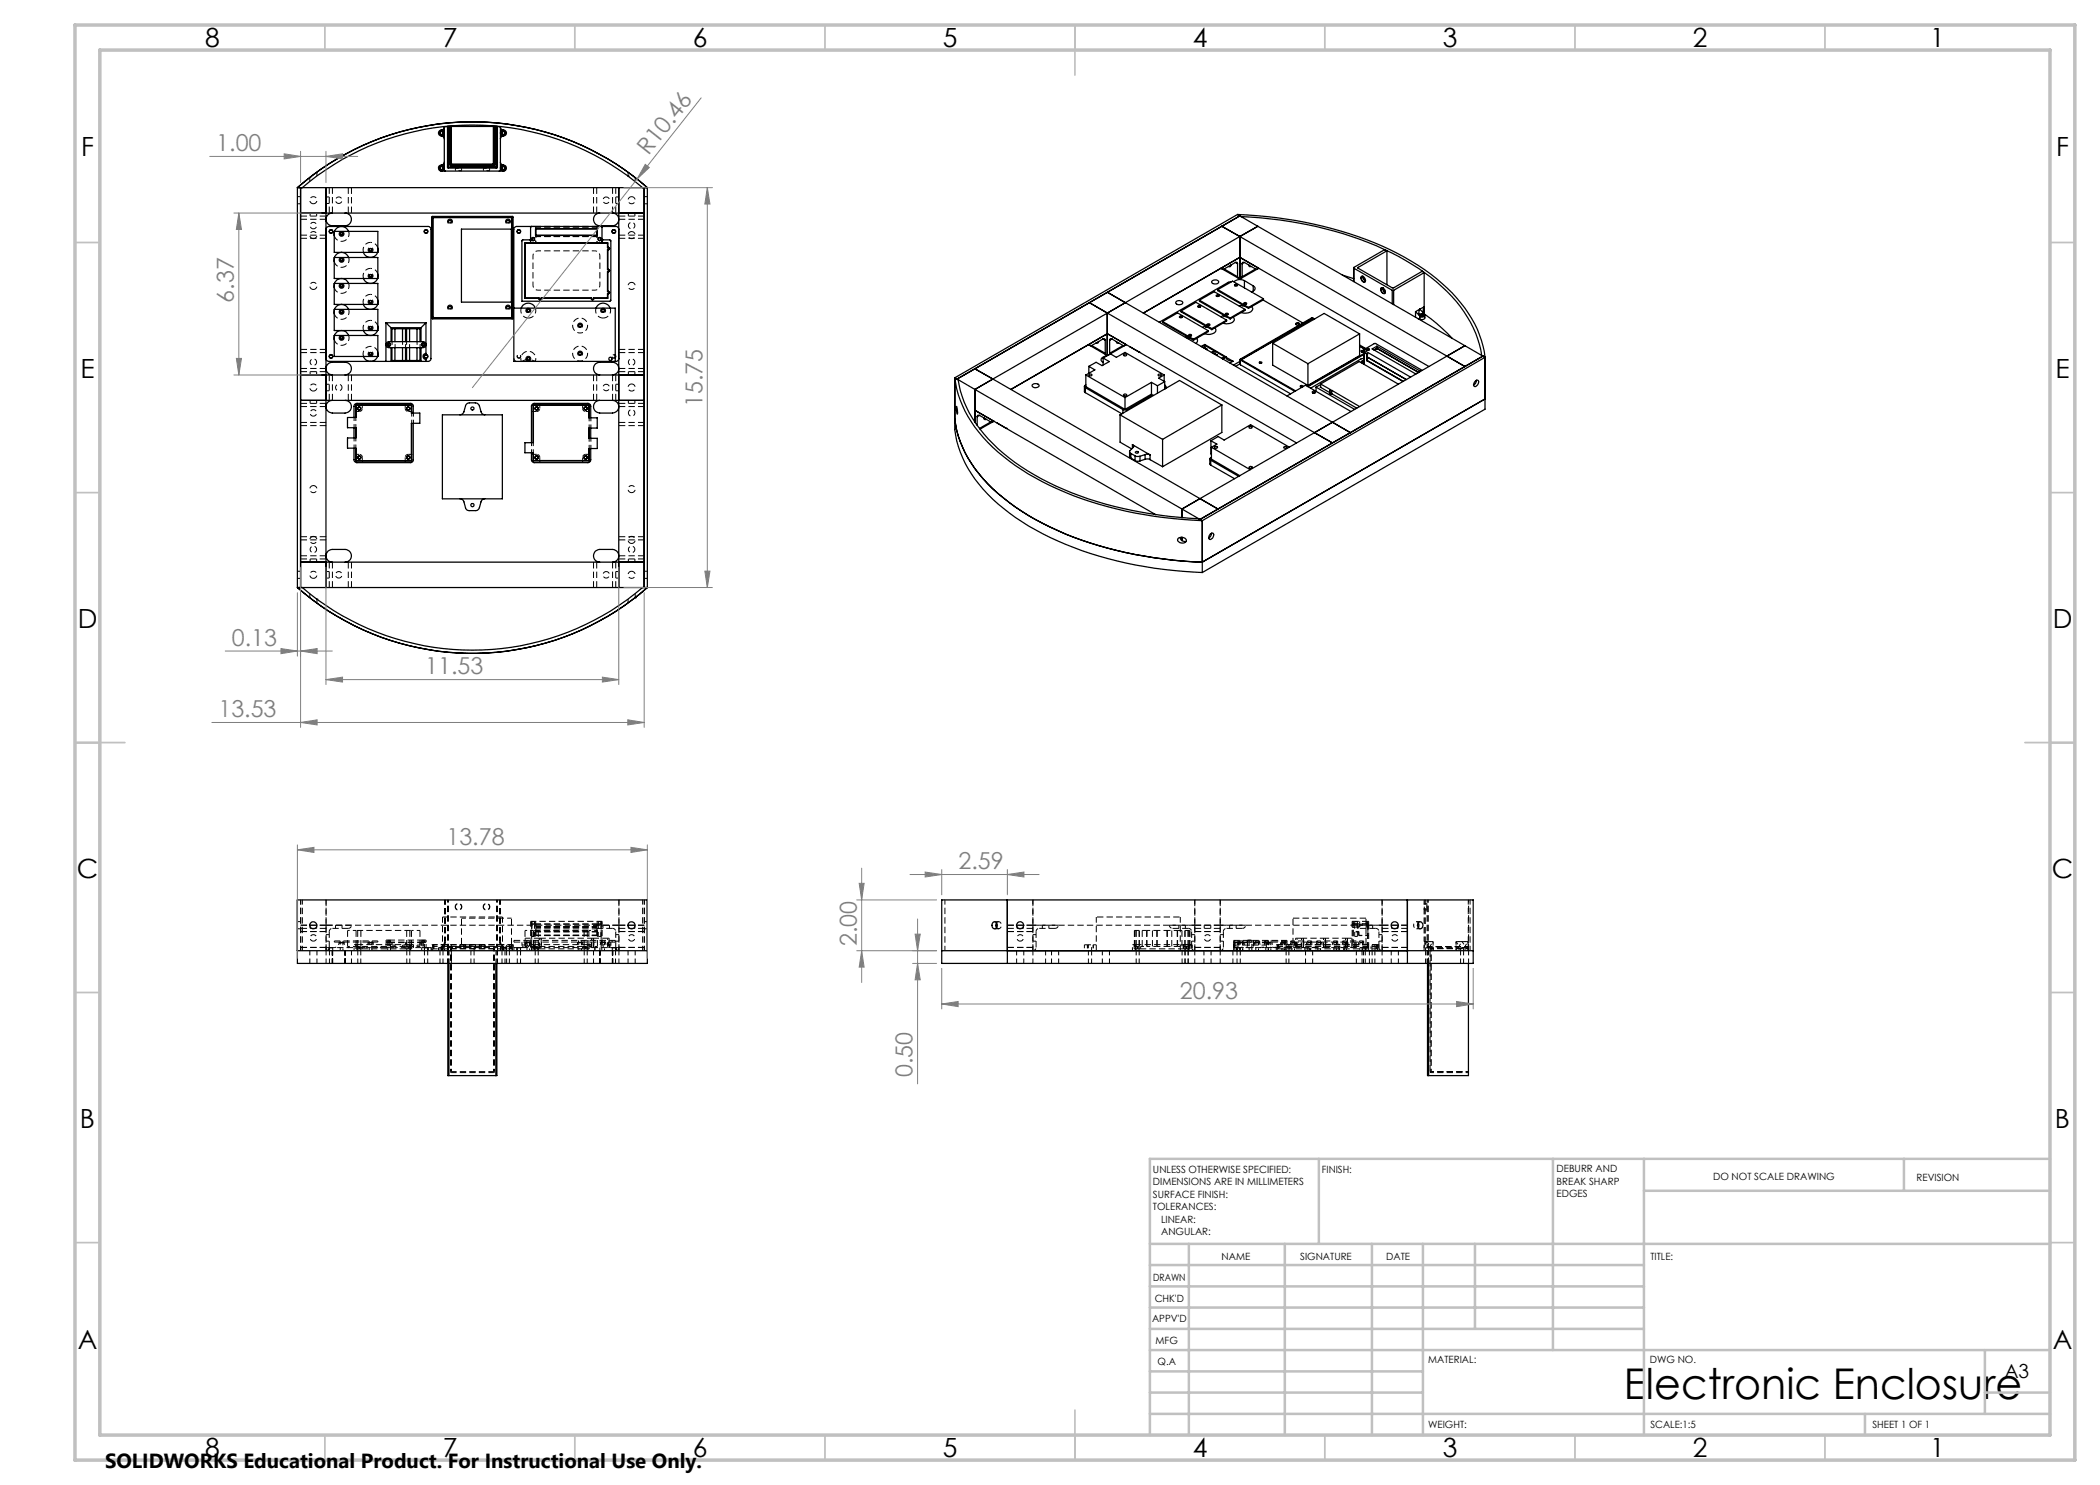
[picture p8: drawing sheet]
<svg xmlns="http://www.w3.org/2000/svg" width="420mm" height="297mm" viewBox="0 0 420 297" stroke-linecap="round" stroke-linejoin="round" font-family="sans-serif">
<defs><g id="words">
<text font-size="8.5" x="324.8" y="279.7">Electronic Enclosure</text>
<g font-size="5.3">
<text x="41" y="9.5">8</text>
<text x="88.5" y="9.5">7</text>
<text x="138.5" y="9.5">6</text>
<text x="188.5" y="9.5">5</text>
<text x="238.5" y="9.5">4</text>
<text x="288.5" y="9.5">3</text>
<text x="338.5" y="9.5">2</text>
<text x="386" y="9.5">1</text>
<text x="16.2" y="31.2">F</text>
<text x="411.2" y="31.2">F</text>
<text x="16.1" y="75.5">E</text>
<text x="411.1" y="75.5">E</text>
<text x="15.5" y="125.5">D</text>
<text x="410.5" y="125.5">D</text>
<text x="15.4" y="175.5">C</text>
<text x="410.4" y="175.5">C</text>
<text x="16" y="225.5">B</text>
<text x="411" y="225.5">B</text>
<text x="15.5" y="269.7">A</text>
<text x="410.5" y="269.7">A</text>
<text x="41" y="291.5">8</text>
<text x="88.5" y="291.5">7</text>
<text x="138.5" y="291.5">6</text>
<text x="188.5" y="291.5">5</text>
<text x="238.5" y="291.5">4</text>
<text x="288.5" y="291.5">3</text>
<text x="338.5" y="291.5">2</text>
<text x="386" y="291.5">1</text>
</g>
<g font-size="4.7" fill="#808080">
<text x="43.3" y="30.2">1.00</text>
<text x="129.7" y="31.3" transform="rotate(-52 129.7 31.3)">R10.46</text>
<text x="46.8" y="60.5" transform="rotate(-90 46.8 60.5)">6.37</text>
<text x="140.5" y="81.4" transform="rotate(-90 140.5 81.4)">15.75</text>
<text x="46.4" y="129.2">0.13</text>
<text x="85" y="134.9">11.53</text>
<text x="43.7" y="143.5">13.53</text>
<text x="89.3" y="168.9">13.78</text>
<text x="191.7" y="173.9">2.59</text>
<text x="171.3" y="189.3" transform="rotate(-90 171.3 189.3)">2.00</text>
<text x="236" y="199.8">20.93</text>
<text x="182.5" y="215.5" transform="rotate(-90 182.5 215.5)">0.50</text>
</g>
<text font-size="4.1" x="21" y="293.7">SOLIDWORKS Educational Product. For Instructional Use Only.</text>
<text font-size="3.9" x="400.9" y="275.5">A3</text>
<g font-size="2">
<text x="230.6" y="234.6">UNLESS OTHERWISE SPECIFIED:</text>
<text x="230.6" y="237.1">DIMENSIONS ARE IN MILLIMETERS</text>
<text x="230.6" y="239.6">SURFACE FINISH:</text>
<text x="264.4" y="234.6">FINISH:</text>
<text x="311.3" y="234.5">DEBURR AND</text>
<text x="311.3" y="237">BREAK SHARP</text>
<text x="311.3" y="239.5">EDGES</text>
<text x="342.6" y="236">DO NOT SCALE DRAWING</text>
<text x="383.3" y="236.2">REVISION</text>
<text x="230.6" y="242.1">TOLERANCES:</text>
<text x="232.2" y="244.6">LINEAR:</text>
<text x="232.2" y="247.1">ANGULAR:</text>
<text x="244.3" y="252">NAME</text>
<text x="260" y="251.9">SIGNATURE</text>
<text x="277.2" y="251.9">DATE</text>
<text x="330.1" y="251.9">TITLE:</text>
<text x="230.6" y="256.1">DRAWN</text>
<text x="230.9" y="260.3">CHK'D</text>
<text x="230.4" y="264.4">APPV'D</text>
<text x="231.1" y="268.8">MFG</text>
<text x="231.5" y="273">Q.A</text>
<text x="285.6" y="272.5">MATERIAL:</text>
<text x="330" y="272.5">DWG NO.</text>
<text x="285.6" y="285.5">WEIGHT:</text>
<text x="330.1" y="285.6">SCALE:1:5</text>
<text x="374.5" y="285.6">SHEET 1 OF 1</text>
</g>
</g></defs>
<g fill="none" stroke="#000" stroke-width=".2" stroke-dasharray="1.3 .6" stroke-dashoffset=".5" stroke-linecap="butt">
<path d="M121.2 39.4a.65 .65 0 0 0-.6 .9 .65 .65 0 0 0 1.1 .2 .65 .65 0 0 0-.2-1.1h-.3M62.7 45.8a.65 .65 0 0 0 .6-.9 .65 .65 0 0 0-1.1-.2 .65 .65 0 0 0 .3 1l.2 .1M67.8 40.7a.65 .65 0 0 0 .6-.9 .65 .65 0 0 0-1.1-.2 .65 .65 0 0 0 .2 1.1h.3M90 44a.35 .35 0 0 1 .3 .4 .35 .35 0 0 1-.5 .2 .35 .35 0 0 1 .1-.6h.1M101.6 44a.35 .35 0 0 1 .3 .4 .35 .35 0 0 1-.5 .2 .35 .35 0 0 1 .1-.6h.1M125.7 45.1a.65 .65 0 0 0 .9 .6 .65 .65 0 0 0 .2-1.1 .65 .65 0 0 0-1.1 .3v.2M63.3 72.4a.65 .65 0 0 0-.9-.6 .65 .65 0 0 0-.2 1.1 .65 .65 0 0 0 1.1-.3v-.2M68.4 77.5a.65 .65 0 0 0-.9-.6 .65 .65 0 0 0-.2 1.1 .65 .65 0 0 0 1.1-.3v-.2M90 61.2a.35 .35 0 0 1 .3 .4 .35 .35 0 0 1-.5 .2 .35 .35 0 0 1 .1-.6h.1M101.6 61.2a.35 .35 0 0 1 .3 .4 .35 .35 0 0 1-.5 .2 .35 .35 0 0 1 .1-.6h.1M102.8 71.7a.6 .6 0 0 0 .6 .6M105.2 71.9l-.9 .4"/>
<path d="M107.1 72.3l-1-.4M121.2 76.8a.65 .65 0 0 0-.6 1 .65 .65 0 0 0 1.1 .1 .65 .65 0 0 0-.2-1l-.3-.1M127 72.4a.65 .65 0 0 0-.9-.6 .65 .65 0 0 0-.2 1.1 .65 .65 0 0 0 1-.3l.1-.2M62.7 83.2a.65 .65 0 0 0 .6-.9 .65 .65 0 0 0-1.1-.2 .65 .65 0 0 0 .3 1.1h.2M71.9 82a.35 .35 0 0 1-.4-.5 .35 .35 0 0 1 .6-.1 .35 .35 0 0 1-.1 .6h-.1M71.9 91.8a.35 .35 0 0 1-.4-.5 .35 .35 0 0 1 .6-.1 .35 .35 0 0 1-.1 .6h-.1M71.9 82.3a.6 .6 0 0 0 .6-.6M72.2 91.5a.3 .3 0 0 0-.3-.3 .3 .3 0 0 0-.3 .3M72.5 91.5a.6 .6 0 0 0-.6-.6M81 81.7a.6 .6 0 0 0 .6 .6M81.6 90.9a.6 .6 0 0 0-.6 .6M81.7 82a.35 .35 0 0 1-.4-.5 .35 .35 0 0 1 .6-.1 .35 .35 0 0 1-.1 .6h-.1"/>
<path d="M81.7 91.8a.35 .35 0 0 1-.4-.5 .35 .35 0 0 1 .6-.1 .35 .35 0 0 1-.1 .6h-.1M82 91.5a.3 .3 0 0 0-.3-.3 .3 .3 0 0 0-.3 .3M107.3 81.3a.35 .35 0 0 1 .4 .5 .35 .35 0 0 1-.6 .1 .35 .35 0 0 1 .1-.5l.1-.1M107.3 91.1a.35 .35 0 0 1 .4 .5 .35 .35 0 0 1-.6 .1 .35 .35 0 0 1 .1-.5l.1-.1M107.4 82.3a.6 .6 0 0 0 .6-.6M108 91.5a.6 .6 0 0 0-.6-.6M116.5 81.7a.6 .6 0 0 0 .6 .6M117.1 90.9a.6 .6 0 0 0-.6 .6M117.1 81.3a.35 .35 0 0 1 .4 .5 .35 .35 0 0 1-.6 .1 .35 .35 0 0 1 .1-.5l.1-.1M117.1 91.1a.35 .35 0 0 1 .4 .5 .35 .35 0 0 1-.6 .1 .35 .35 0 0 1 .1-.5l.1-.1M125.7 82.6a.65 .65 0 0 0 .9 .6 .65 .65 0 0 0 .2-1.1 .65 .65 0 0 0-1.1 .3v.2M63.3 109.9a.65 .65 0 0 0-.9-.6 .65 .65 0 0 0-.2 1.1 .65 .65 0 0 0 1.1-.3v-.2"/>
<path d="M67.8 115.6a.65 .65 0 0 0 .6-.9 .65 .65 0 0 0-1.1-.2 .65 .65 0 0 0 .2 1.1h.3M121.2 114.3a.65 .65 0 0 0-.6 .9 .65 .65 0 0 0 1.1 .2 .65 .65 0 0 0-.2-1.1h-.3M127 109.9a.65 .65 0 0 0-.9-.6 .65 .65 0 0 0-.2 1.1 .65 .65 0 0 0 1-.3l.1-.2M62.7 188.2a.65 .65 0 0 0 .6-.9 .65 .65 0 0 0-1.1-.2 .65 .65 0 0 0 .3 1.1h.2M65.2 190.1a.63 .63 0 0 0 .6-.6M65.8 186.3a.63 .63 0 0 1 .7-.6M69.7 185.7a.63 .63 0 0 0 .6-.7M77.2 188.4v1.1M77.5 188.5v1M77.8 188.4v.9M78.1 189.5h.9M78.1 189.5v-1"/>
<path d="M78.2 188.4h6M83.4 189.5h.9M84.2 188.5h-6M84.3 188.5v1M84.6 188.4v.9M84.9 189.5v-1M85.2 189.5v-1.1M86.7 189.8h15.5M104.4 188.4v1.1M104.6 189.5v-1.1M105 188.4v1.1M105.9 188.4v1.1"/>
<path d="M106.1 188.5h-.9M106.1 189.5v-1.1M107.8 188.4v1.1M108.3 188.4v1.1M118.3 188.4v1.1M118.7 185a.63 .63 0 0 0 .6 .7M118.8 188.4v1.1M120.4 188.4v1.1M120.6 189.5v-1.1M121.6 188.4v1.1M121.7 188.4v1.1M121.9 189.5v-1.1"/>
<path d="M122 189.5v-1.1M122 188.4v1.1M122.2 188.4v1.1M122.5 185.7a.63 .63 0 0 1 .6 .6M123.1 189.5a.63 .63 0 0 0 .7 .6M126.3 188.2a.65 .65 0 0 0 .6-.9 .65 .65 0 0 0-1.1-.2 .65 .65 0 0 0 .3 1.1h.2M204 188.2a.65 .65 0 0 0 .6-.9 .65 .65 0 0 0-1-.2 .65 .65 0 0 0 .2 1.1h.2M206.6 190.1a.63 .63 0 0 0 .6-.6M207.2 186.3a.63 .63 0 0 1 .7-.6M211 185.7a.63 .63 0 0 0 .7-.7M233.9 185a.63 .63 0 0 0 .6 .7M237.7 185.7a.63 .63 0 0 1 .6 .6"/>
<path d="M238.3 189.5a.63 .63 0 0 0 .7 .6M241.5 188.2a.65 .65 0 0 0 .6-.9 .65 .65 0 0 0-1.1-.2 .65 .65 0 0 0 .3 1.1h.2M244 190.1a.63 .63 0 0 0 .7-.6M244.7 186.3a.63 .63 0 0 1 .6-.6M246.7 189.5v-1M246.7 188.4v.9M248.5 185.7a.63 .63 0 0 0 .6-.7M249.5 188.4v.9M249.8 188.5v1M250.4 189.5v-1M250.7 188.4v.9M258.8 189.5v-1.1"/>
<path d="M259 188.4v1.1M259.3 188.4v1.1M259.4 188.4v1.1M260.3 188.4v1.1M260.7 187.6h4M260.8 188.4v1.1M264.7 188.4v1.1M265.1 187.6h4M265.2 188.4v1.1M269 188.4v1.1M269.5 188.4v1.1M270.4 188.4v1.1"/>
<path d="M270.8 189.5v-1.1M270.8 188.4v1.1M271 188.4v1.1M271.2 188.4v1.1M271.2 189.5v-1.1M271.3 185a.63 .63 0 0 0 .7 .7M273.3 184.8l.3 1M273.7 185.8v-1M275.2 185.7a.63 .63 0 0 1 .6 .6M275.8 189.5a.63 .63 0 0 0 .6 .6M279 188.2a.65 .65 0 0 0 .6-.9 .65 .65 0 0 0-1.1-.2 .65 .65 0 0 0 .2 1.1h.3M285.7 215.1v-25"/>
</g>
<g fill="none" stroke="#000" stroke-width=".2" stroke-dasharray="1.3 .6" stroke-linecap="butt">
<path d="M60.1 39.3h-.6M65.8 37.5v5.1M65.8 39.4h-.6M69.7 37.5v5.1M89.5 33.4v.2M89.5 33.6h.2M89.6 33.3l.2 .2M91 33.6h.1M91.1 34.1l-.1 .1M91.1 33.6v.5M92.3 33.6h.1M92.3 34.1v-.5"/>
<path d="M92.4 34.2l-.1-.1M96.6 33.6h.1M96.7 34.1l-.1 .1M96.7 33.6v.5M97.9 33.6h.1M97.9 34.1v-.5M98 34.2l-.1-.1M99.2 33.5l.2-.2M99.3 33.6h.2M99.5 33.6v-.2M118.7 37.5v5.1M122.5 37.5v5.1"/>
<path d="M123.8 39.4h-.7M129.5 39.3h-.6M59.5 40.8h.6M60.1 43.9h5.1M62 42.6v.6M63.3 43.2v-.6M65.2 47.7h-5.1M65.2 47h-5.1M65.2 43.2h-5.1M65.2 40.7h.6M66.5 42.6v-5.1M66.9 46.4v-.1"/>
<path d="M66.9 51.6v-.1M66.9 56.8v-.1M68.3 47.3a.5 .5 0 0 0 .5-.7 .5 .5 0 0 0-.8-.2 .5 .5 0 0 0 .1 .8l.2 .1M68.3 52.5a.5 .5 0 0 0 .5-.7 .5 .5 0 0 0-.8-.2 .5 .5 0 0 0 .1 .8l.2 .1M68.3 57.7a.5 .5 0 0 0 .5-.7 .5 .5 0 0 0-.8-.2 .5 .5 0 0 0 .1 .8l.2 .1M70.3 42.6v-5.1M74.1 50.5a.5 .5 0 0 0 .5-.7 .5 .5 0 0 0-.8-.2 .5 .5 0 0 0 .1 .8l.2 .1M74.1 55.7a.5 .5 0 0 0 .5-.7 .5 .5 0 0 0-.8-.2 .5 .5 0 0 0 .1 .8l.2 .1M75.6 50.4l-.1 .1M75.6 55.6l-.1 .1M90 43.8a.5 .5 0 0 0-.5 .7 .5 .5 0 0 0 .9 .2 .5 .5 0 0 0-.2-.9h-.2M101.6 43.8a.5 .5 0 0 0-.5 .7 .5 .5 0 0 0 .9 .2 .5 .5 0 0 0-.2-.9h-.2"/>
<path d="M106.3 45.3l-.2 .2M107.1 45.7v-.4M107.2 45.3v.4M119.3 42.6v-5.1M119.4 45.3v.4M120.3 45.3h-.1M120.4 45.5l-.2-.2M123.1 42.6v-5.1M123.1 40.7h.7M123.8 47.7h5.1M123.8 43.9h5.1M125.7 42.6v.6"/>
<path d="M127 43.2v-.6M128.9 47h-5.1M128.9 43.2h-5.1M128.9 40.8h.6M60.1 70.5h5.1M60.1 74.3h5.1M62 74.3v.7M63.3 75v-.7M65.2 69.9h-5.1M65.2 73.7h-5.1M65.2 78.2h.6M65.8 75v5"/>
<path d="M65.8 76.8h-.6M66.9 62v-.1M66.9 67.2v-.1M68.3 62.9a.5 .5 0 0 0 .5-.7 .5 .5 0 0 0-.8-.2 .5 .5 0 0 0 .1 .8l.2 .1M68.3 68.1a.5 .5 0 0 0 .5-.7 .5 .5 0 0 0-.8-.2 .5 .5 0 0 0 .1 .8l.2 .1M69.7 75v5M70.3 75v5M74.1 60.9a.5 .5 0 0 0 .5-.7 .5 .5 0 0 0-.8-.2 .5 .5 0 0 0 .1 .8l.2 .1M74.1 66.1a.5 .5 0 0 0 .5-.7 .5 .5 0 0 0-.8-.2 .5 .5 0 0 0 .1 .8l.2 .1M74.1 71.3a.5 .5 0 0 0 .5-.7 .5 .5 0 0 0-.8-.2 .5 .5 0 0 0 .1 .8l.2 .1M75.6 60.8l-.1 .1M75.6 66l-.1 .1"/>
<path d="M75.6 71.2l-.1 .1M90 61a.5 .5 0 0 0-.5 .7 .5 .5 0 0 0 .9 .2 .5 .5 0 0 0-.2-.9h-.2M101.6 61a.5 .5 0 0 0-.5 .7 .5 .5 0 0 0 .9 .2 .5 .5 0 0 0-.2-.9h-.2M105 72.3l.5-.1M105.7 61.6a.5 .5 0 0 0-.5 .7 .5 .5 0 0 0 .8 .2 .5 .5 0 0 0-.1-.8l-.2-.1M105.7 71.3a.5 .5 0 0 0-.5 .6 .5 .5 0 0 0 .8 .2 .5 .5 0 0 0-.1-.8h-.2M106.3 72.3l-.4-.1M116 64.6a.5 .5 0 0 0-.4 .7 .5 .5 0 0 0 .8 .2 .5 .5 0 0 0-.2-.9h-.2M116 70.2a.5 .5 0 0 0-.4 .7 .5 .5 0 0 0 .8 .2 .5 .5 0 0 0-.2-.9h-.2M118.7 75v5M120.6 61.6a.5 .5 0 0 0-.4 .7 .5 .5 0 0 0 .8 .2 .5 .5 0 0 0-.2-.8l-.2-.1M122.5 75v5"/>
<path d="M122.8 71.6l.3-.2M123.1 71.5l-.3 .1M123.1 78.2h.7M123.8 70.5h5.1M123.8 74.3h5.1M123.8 76.8h-.7M125.7 74.3v.7M127 75v-.7M128.9 69.9h-5.1M128.9 73.7h-5.1M60.1 81.3h5.1M62 80v.7"/>
<path d="M63.3 80.7v-.7M65.2 85.1h-5.1M65.2 84.5h-5.1M65.2 80.7h-5.1M66.5 80v-5M72.5 81.1v.6M81 81.7v-.6M107.3 91.2l-.3 .3M107.6 91.5l-.3-.3M108 91.5v.6M116.5 92.1v-.6M117.1 91.2l-.3 .3"/>
<path d="M117.4 91.5l-.3-.3M119.3 80v-5M123.1 80v-5M123.8 85.1h5.1M123.8 81.3h5.1M125.7 80v.7M127 80.7v-.7M128.9 84.5h-5.1M128.9 80.7h-5.1M59.5 117.5l.1 .1M59.5 115.7h.6M60.1 108h5.1"/>
<path d="M60.1 111.8h5.1M60.1 114.2h-.6M62 111.8v.6M63.3 112.4v-.6M65.2 107.3h-5.1M65.2 111.2h-5.1M65.2 115.6h.6M65.8 112.4v5.1M65.8 114.3h-.6M66.5 117.5v-5.1M69.7 112.4v5.1M70.3 117.5v-5.1"/>
<path d="M118.7 112.4v5.1M119.3 117.5v-5.1M122.5 112.4v5.1M123.1 117.5v-5.1M123.1 115.6h.7M123.8 108h5.1M123.8 111.8h5.1M123.8 114.3h-.7M125.7 111.8v.6M127 112.4v-.6M128.9 107.3h-5.1M128.9 111.2h-5.1"/>
<path d="M128.9 115.7h.6M129.5 114.2h-.6M65.2 180v5M123.8 180v5M206.6 180v5M239 180v5M59.5 185.8h.6M60.1 189.5h5.1M60.1 186.3h5.1M60.1 184.3h-.6M62 185.1v-.3M62 185v.7"/>
<path d="M63.3 185.7v-.7M63.4 184.9v.1M63.4 185v.1M65.2 185v5.1M65.2 186.3h-5.1M65.2 185h-5.1M65.2 189.5h-5.1M65.2 185.7h-5.1M65.2 188.2h.6M65.2 189.5v.6M65.2 189.5h.6M65.8 189.5v.6"/>
<path d="M65.8 189.5l.1 .1M65.8 189.5v-3.2M65.8 186.9h-.6M65.9 189.6v.5M66.5 185.7h3.2M66.5 189.6l.1-.1M66.5 190.1v-.5M66.9 188.2v.2M67.1 185v.7M67.8 188.4v.1M68 188.4v.1M68 188.2v.2"/>
<path d="M68 188.5h.3M68.3 188.5h.3M68.4 185.7v-.7M68.6 188.5v-.1M68.6 188.4v-.2M68.8 188.5v-.1M69.5 186.1v3.2M70.3 185h-5.1M70.8 188.9h.6M71.2 189.3v-.4M71.2 189.8v-.5M71.2 186.1v3.2"/>
<path d="M71.5 189.3h.1M71.5 186.1v3.2M71.6 189.3h.3M71.9 189.3h.3M71.9 189.3v.5M71.9 189.8h.6M71.9 189.8v-.5M72.2 189.3v-3.2M72.5 189.8v-.5M73.6 188.4v.1M73.8 188.4v.1M73.8 188.2v.2"/>
<path d="M73.8 188.5h.3M74.1 189.5h3.1M74.1 188.5h.3M74.4 188.5v-.1M74.4 188.4v-.2M74.6 188.5v-.1M75.6 188.2v.2M77.2 188h.6M77.2 188.4h.6M77.2 189.5h.3M77.2 188v.4M77.5 188v.1"/>
<path d="M77.5 188.4v.1M77.5 188.1h.6M77.5 188.5h.3M77.5 189.5h.3M77.5 188.1v.3M77.5 189.5v.6M77.8 188v.4M77.8 188.4h.4M77.8 188.5h.3M77.8 189.5h.3M78.1 190.1v-.6M78.1 188.1v-.1"/>
<path d="M78.1 188.4v-.3M78.1 188.5v-.1M78.2 188.4v.1M78.4 188.4v.6M78.4 189h.6M79 189v.5M80.5 189v.5M80.5 189h.6M81 189.8v-.5M81 189.8h.6M81.1 188.4v.6M81.3 189.3h.1"/>
<path d="M81.3 188.4v.6M81.3 189h.6M81.3 186.1v3.2M81.4 189.3h.3M81.6 189.8v-.5M81.6 189.3v.5M81.7 189.3h.3M81.9 189v.5M82 189.3v-3.2M82.1 188.9h.6M82.3 186.1v3.2M82.3 189.3v-.4"/>
<path d="M82.3 189.8v-.5M83.4 189h.6M83.4 189v.5M84 186.1v3.2M84 188.4v.6M84.2 188.4h.4M84.2 188.4v.1M84.3 188v.1M84.3 188.4v.1M84.3 188.1h.6M84.3 188.5h.3M84.3 189.5h.3"/>
<path d="M84.3 188.1v.3M84.3 189.5v.6M84.6 188v.4M84.6 188h.6M84.6 188.4h.6M84.6 189.5h.6M84.6 188.5h.3M84.6 189.3v.2M84.8 189.5l.1 .1M84.9 190.1v-.6M84.9 188.1v-.1M84.9 188.4v-.3"/>
<path d="M84.9 189.6v.5M84.9 188.5v-.1M85.2 189.5h.4M85.2 188.4v-.4M85.5 189.6l.1-.1M85.5 190.1v-.5M85.6 189.5v.6M85.6 189.5h.6M86.2 189.5v.6M86.4 188.9h.2M86.6 189.8h.2M86.6 190.1v-.3"/>
<path d="M86.6 189v.3M87.7 189.5v.6M88 189.5v.1M88 189.5h.4M88 189.5h-.3M88 189.6h.3M88 189.6v.5M88.3 189.6l-.3-.1M88.3 189.5v.6M88.3 189.6v.5M88.3 189.4v.1M88.3 189.6h.3"/>
<path d="M88.4 189.5h-.1M88.6 189.6l.1-.1M88.6 190.1v-.5M88.7 188.9l.2-.6M88.9 189.5h-.5M89.1 188.3h-.2M89.5 189.3l.2 .2M89.5 189.3h.2M89.5 189.3v.5M89.7 189.3h.6M89.7 189v.3M90.1 189.7l-.2-.2"/>
<path d="M90.1 189.7h.2M90.3 189.3v-.3M90.3 189.3h.1M90.5 189.8v-.5M92.8 189h.3M95.9 189h.3M98.7 189.5v.2M98.7 189.7h.2M99.1 189.5l-.2 .2M99.3 189.3v.2M99.3 189.3h.2M99.5 189.3l-.2 .2"/>
<path d="M100.1 188.3h-.2M100.1 188.3l.2 .6M100.4 189.5v.1M100.4 189.6h.3M100.4 189.6v.5M100.6 189.5h.4M100.6 189.5h-.5M100.7 189.6v.5M100.7 189.5v.6M100.7 189.4v.1M100.7 189.6h.3M100.7 189.5h-.1"/>
<path d="M101 189.6l.1-.1M101 190.1v-.5M101 189.5l-.3 .1M101.1 189.3v.5M101.3 189.3h.6M101.3 189.5h-.3M101.3 189v.3M101.9 189.3v-.3M101.9 189.3h.1M102.1 189.8v-.5M102.2 189.8h.3M102.4 189v.3"/>
<path d="M102.5 188.9h.2M102.5 189.8v.3M102.8 188.1v.3M102.8 188.4h20.3M102.8 188.1h20.3M102.8 189.5v.6M102.8 189.5h.6M103.4 189.5v.6M103.4 189.5l.1 .1M103.5 189.6h.3M103.5 189.6v.5M103.8 189.6h.3"/>
<path d="M104.1 189.6l.1-.1M104.1 190.1v-.5M105 186.1v3.2M105.2 188.4v.1M105.2 188.5l.3 .5M105.3 188.1v.3M105.3 188.4l.1 .1M105.4 188.5h.5M105.9 189l.2-.5M105.9 188.5l.1-.1M106 188.4v-.3M106.1 184.8v-.5"/>
<path d="M106.1 184.3h.2M106.1 184.8h.2M106.2 188.5v-.1M106.3 188.9h.6M106.3 184.3h.1M106.3 184.8h.1M106.3 184.3v.5M106.3 184.8v-.5M106.4 184.3h.2M106.4 184.8h.2M106.4 187.3h.5M106.4 184.3v.5"/>
<path d="M106.6 190.1v-.6M106.6 184.3h.3M106.6 184.8h.3M106.7 189.3v-.4M106.7 189.8v-.5M106.7 186.1v3.2M106.9 184.3h.1M106.9 184.8v-.5M106.9 184.8h.1M107 186.1v3.2M107 189.3h.6M107.1 184.8v-.5"/>
<path d="M107.2 184.8h-.1M107.2 185.5v-.1M107.2 187.1v-.1M107.4 189.3v.5M107.4 189.8h.6M107.4 189.8v-.5M107.6 190.1v-.6M107.6 189.3h.1M107.7 189.3v-3.2M107.8 187.6h.4M108 189.8v-.5M115.5 188.4v.1"/>
<path d="M115.7 188.1v.3M115.7 188.4l.1 .1M115.8 188.5h.5M116.3 188.5v-.1M116.3 188.4v-.3M116.5 188.5v-.1M116.5 189.8v-.5M116.5 189.8h.6M116.8 186.1v3.2M116.8 189.3h.6M117.1 189.8v-.5M117.1 189.3v.5"/>
<path d="M117.4 189.3h.1M117.5 189.3v-3.2M117.6 188.9h.6M117.8 186.1v3.2M117.8 189.3v-.4M117.8 189.8v-.5M118.3 187.6h.4M118.7 185h5.1M119 190.1v-.6M119.4 185.5v-.1M119.4 187.1v-.1M119.4 184.8v-.5"/>
<path d="M119.5 186.1v3.2M119.6 184.3h.1M119.6 184.8h.1M119.7 184.3h.2M119.7 184.8h.5M119.7 187.3h.5M119.7 184.3v.5M119.9 184.3h.3M120 190.1v-.6M120.1 188.4v.1M120.2 184.3h.1M120.2 184.8v-.5"/>
<path d="M120.2 184.8h.1M120.2 184.3h.2M120.2 184.3v.5M120.2 184.8h.2M120.3 188.1v.3M120.3 188.4l.1 .1M120.4 188.5h.5M120.4 184.3v.5M120.6 185v.7M120.9 188.5v-.1M120.9 188.4v-.3M121.1 188.5v-.1"/>
<path d="M121.5 187.6h.3M121.8 188.1v.3M121.9 185.7v-.7M122.4 189.5l.1 .1M122.4 188.4v-.3M122.5 189.6h.3M122.5 189.6v.5M122.5 185.7h-3.2M122.8 189.6h.3M123.1 188.1v.3M123.1 189.6l.1-.1M123.1 190.1v-.5"/>
<path d="M123.1 189.5v-3.2M123.1 188.2h.7M123.2 189.5v.6M123.2 189.5h.6M123.8 189.5v.6M123.8 185v5.1M123.8 186.3h5.1M123.8 189.5h5.1M123.8 186.9h-.7M125.6 185.1v-.2M125.7 185v.7M127 185.7v-.7"/>
<path d="M127 185v.1M128.9 189.5h-5.1M128.9 185h-5.1M128.9 185.7h-5.1M128.9 186.3h-5.1M128.9 185.8h.6M129.5 184.3h-.6M198.4 185v.1M198.9 184.3l-.1 .1M199.2 185.1v-.2M199.7 185.7h-.1M201.5 186.3h5.1"/>
<path d="M201.5 189.5h5.1M201.5 185h5.1M203.4 185v.7M204.7 185.7v-.7M206.6 189.5h-5.1M206.6 185h-5.1M206.6 185.7h-5.1M206.6 185v5.1M206.6 186.3h-5.1M206.6 188.2h.6M207.2 189.5v-3.2M207.2 186.9h-.6"/>
<path d="M207.8 185.7h3.2M208.5 185v.7M209.8 185.7v-.7M211.7 185h-5.1M216.9 189h.6M218.7 189h.6M226.5 188.9h.6M226.8 189.3v-.4M226.8 189.8v-.5M226.9 186.1v3.2M227.2 186.1v3.2M227.2 189.3h.6"/>
<path d="M227.5 189.3v.5M227.5 189.8v-.5M227.5 189.8h.6M227.8 189.3h.1M227.8 189.3v-3.2M227.9 189.3v-3.2M228.1 189.8v-.5M228.4 186.1v3.2M229.3 186.1v3.2M229.4 186.1v3.2M230.5 186.1v3.2M231.4 186.1v3.2"/>
<path d="M233.4 186.1v3.2M233.5 186.1v3.2M233.9 185h5.1M234.4 186.1v3.2M235.4 186.1v3.2M235.5 186.1v3.2M235.8 185v.7M236.1 189h.6M236.4 186.1v3.2M236.7 189.8v-.5M236.7 189.8h.6M237 186.1v3.2"/>
<path d="M237 189.3h.6M237.1 185.7v-.7M237.3 189.8v-.5M237.3 189.3v.5M237.6 189.3h.1M237.6 189.3v-3.2M237.7 185.7h-3.2M237.8 188.9h.6M237.8 189h.6M237.9 186.1v3.2M238 186.1v3.2M238 189.3v-.4"/>
<path d="M238 189.8v-.5M238.3 189.5v-3.2M238.3 188.2h.7M239 189.5h5M239 186.3h5M239 185v5.1M239 185h5M239 186.9h-.7M240.8 185v.7M242.2 185.7v-.7M244 186.3h-5M244 185h-5"/>
<path d="M244 189.5h-5M244 185.7h-5M244 185v5.1M244 185v-5M244 188.2h.7M244.7 189.5v-3.2M244.7 186.9h-.7M245.3 185.7h3.2M245.9 185v.7M246.7 188.4v.1M246.7 188.1v.3M246.7 189.5v.6"/>
<path d="M246.7 189.5h.6M246.7 189.5l.1-.5M246.7 189.3v.2M246.8 189l.3-.5M246.9 188.4v.6M246.9 189v.5M246.9 188.1v.3M246.9 188.4l.1 .1M247 188.5h.5M247.1 188.5l-.3 .5M247.2 185.7v-.7M247.3 189.5v.6"/>
<path d="M247.4 189.5v.1M247.4 189.6v.5M247.5 188.5l.1-.1M247.6 188.4v-.3M247.7 188.2v.2M247.7 188.4v.1M247.7 188.5v-.1M247.8 188.4v.1M247.9 188.4l.1 .1M247.9 188.2v.2M248 188.1v.3M248 188.4v.1"/>
<path d="M248 188.5h.6M248.1 189.6v-.1M248.1 190.1v-.5M248.5 188.5l.1-.1M248.5 188.4v-.2M248.6 188.5v-.1M248.6 188.4v-.3M248.7 188.5v-.1M248.8 188.5v-.1M249.1 185h-5.1M249.5 188v.4M249.8 188v.1"/>
<path d="M249.8 188.4v.1M249.8 188.1h.6M249.8 188.5h.6M249.8 188.1v.3M249.8 189.5v.6M250.4 190.1v-.6M250.4 188.1v-.1M250.4 188.4v-.3M250.4 188.5v-.1M250.7 188v.4M250.9 188.4v.1M251.1 188.4l.1 .1"/>
<path d="M251.1 188.2v.2M251.2 188.5h.5M251.7 188.5l.1-.1M251.7 188.4v-.2M251.9 188.2v.2M251.9 188.5v-.1M252.9 188.2v.2M252.9 188.4v.1M253.1 188.4l.1 .1M253.1 188.2v.2M253.2 188.5h.4M253.3 188.4v.6"/>
<path d="M253.3 189v.5M253.4 188.4v.1M253.5 188.4v.1M253.6 188.1v.3M253.6 188.4v.1M253.6 188.5h.6M253.7 188.5l.1-.1M253.7 188.4v-.2M253.9 188.5v-.1M254.2 188.5v-.1M254.2 188.4v-.3M254.4 188.5v-.1"/>
<path d="M255.2 188.9h.3M255.5 189.8h.2M255.5 190.1v-.3M255.5 189v.3M256.1 188.4v.1M256.3 188.4l.1 .1M256.3 188.2v.2M256.4 188.5h.2M256.4 188.4v.1M256.6 188.1v.3M256.6 188.4v.1M256.6 188.5h.6"/>
<path d="M256.9 188.5l.1-.1M256.9 188.4v-.2M257 189.3v.5M257.1 188.2v.2M257.1 188.5v-.1M257.1 189.3h.1M257.2 188.5v-.1M257.2 189.3h.6M257.2 188.4v-.3M257.2 189v.3M257.4 188.5v-.1M257.4 188.1v.3"/>
<path d="M257.8 189.3v-.3M257.8 189.3h.1M258 189.8v-.5M258.1 188.2v.2M258.1 188.4v.1M258.3 188.4l.1 .1M258.3 188.2v.2M258.4 188.5h.5M258.6 183.6h14.6M258.8 188.4h.2M258.9 188.5l.1-.1M258.9 188.4v-.2"/>
<path d="M259.1 187.6h.3M259.1 188.5v-.1M260.3 187.6h.4M261 190.1v-.6M261.3 188.4v.1M261.5 188.4l.1 .1M261.5 188.2v.2M261.6 188.5h.5M262 190.1v-.6M262.1 188.5l.1-.1M262.1 188.4v-.2M262.3 188.2v.2"/>
<path d="M262.3 188.5v-.1M263.3 188.2v.2M263.3 188.4v.1M263.5 188.4l.1 .1M263.5 188.2v.2M263.6 188.5h.5M264.1 188.5l.1-.1M264.1 188.4v-.2M264.3 188.5v-.1M264.7 187.6h.4M266.5 188.4v.1M266.7 188.4l.1 .1"/>
<path d="M266.7 188.2v.2M266.8 188.5h.5M267.3 188.5l.1-.1M267.3 188.4v-.2M267.5 188.2v.2M267.5 188.5v-.1M267.8 190.1v-.6M268.5 188.2v.2M268.5 188.4v.1M268.7 188.4l.1 .1M268.7 188.2v.2M268.8 188.5h.5"/>
<path d="M268.8 190.1v-.6M269.1 187.6h.4M269.3 188.5l.1-.1M269.3 188.4v-.2M269.5 188.5v-.1M270.4 184.8h.2M270.4 184.8v-.5M270.4 184.3h.2M270.6 184.3v.5M270.6 184.8h-.2M270.6 184.8v-.5M270.8 188.4h.2"/>
<path d="M270.9 184.3h.6M270.9 184.8h.6M270.9 187.3h.6M270.9 184.3v.5M271 188.4h.2M271.3 185h5.1M271.5 184.8v-.5M271.7 185.3v.1M271.7 188.4v.1M271.8 185.5v-.1M271.8 185.4h.2M271.9 188.4l.1 .1"/>
<path d="M271.9 188.2v.2M271.9 184.8v-.5M271.9 185.3h-.2M271.9 184.8v.5M272 188.5h.5M272 185.4v-.6M272 187.1v-.1M272 187h-.2M272.4 189.5v.1M272.4 189.6v.5M272.5 188.5l.1-.1M272.5 188.4v-.2"/>
<path d="M272.7 188.2v.2M272.7 188.5v-.1M273.1 189.6v-.1M273.1 190.1v-.5M273.1 189.5v.6M273.1 189.5h.6M273.2 185v.7M273.3 184.8v-.5M273.5 184.8h.2M273.5 184.8v-.5M273.5 184.3h.2M273.5 184.3v.5"/>
<path d="M273.6 185.8h.1M273.7 189.5v.6M273.7 184.3v.5M273.7 184.8h-.2M274.2 189.3v.5M274.3 189.3h.1M274.4 189.3h.6M274.4 189v.3M274.5 185.7v-.7M275 189.3v-.3M275 189.3h.1M275.2 185.7h-3.2"/>
<path d="M275.2 189.8v-.5M275.4 189.8h.2M275.5 189v.3M275.5 188.9h.3M275.5 189.8v.3M275.8 189.5v-3.2M275.8 188.2h.6M276.4 185v5.1M276.4 189.5h5.1M276.4 186.3h5.1M276.4 185v-5M276.4 185h5.1"/>
<path d="M276.4 186.9h-.6M278.3 185v.7M279.6 185.7v-.7M281.5 186.3h-5.1M281.5 185h-5.1M281.5 189.5h-5.1M281.5 185.7h-5.1M282.7 185.1v-.1M283.2 184.3h.1M283.5 185v.1M284 185.7h.1M284.1 184.3l-.2 .1"/>
<path d="M284.8 189.6v.5M284.8 188.3h.2M284.8 182h.1M284.8 189.5h.1M284.9 180.7h-.1M284.9 182h.5M284.9 189.5l-.1 .1M285 188.3h-.2M285 188.3v.6M285 188.3h.4M285 188.9v-.6M285.1 189.5v.1"/>
<path d="M285.1 189.6h.6M285.1 189.6v.5M285.4 181.4v.6M285.4 180.7v.7M285.4 180.7h-.5M285.4 189.3l.2 .2M285.4 189.3h.2M285.4 188.3h-.4M285.6 189.3v.2M285.6 189.3h-.2M285.7 189.6l.1-.1M285.7 190.1v-.5"/>
<path d="M285.8 189.5l.2 .2M286 189.5v.6M286 189.4v.1M286 189.7h.2M286 190.1v24.2M286.2 189.5v.2M286.2 189.7v-.2M286.2 189.7h-.2M291.8 189.5v.6M291.8 189.4v.1M292.1 189.5v.1M292.1 189.6h.6"/>
<path d="M292.1 189.6v.5M292.7 189.6l.1-.1M292.7 190.1v-.5M293 189.5v.6M293 189.4v.1M90.1 214.3h.2M90.1 214.3l.2 .2M90.3 214.3v.2M98.7 214.3v.2M98.7 214.3h.2M98.9 214.3l-.2 .2M286 214.3l.2 .2"/>
<path d="M286 214.3h.2M286.2 214.3v.2M286.2 214.3h-.2"/>
</g>
<g fill="none" stroke="#000" stroke-width=".2" stroke-dasharray="1.3 .6" stroke-dashoffset=".2" stroke-linecap="butt">
<path d="M72.7 50.5a1.5 1.5 0 0 1 1.4-2M72.7 55.7a1.5 1.5 0 0 1 1.4-2M119.4 47.3h-12.3M119.4 45.3h-12.3M72.7 60.9a1.5 1.5 0 0 1 1.4-2M72.7 66.1a1.5 1.5 0 0 1 1.4-2M72.5 189.3h8.5M72.5 189.8h8.5M90.3 189.7h8.4M105 187.6h2.8M106.3 189.5v-4.7M107.1 189.5h16.1"/>
<path d="M107.1 186.4h12.3M108 189.3h8.5M108 189.8h8.5M118.7 187.6h2.8M119.4 187.1h-12.3M120.2 184.8v4.7M228.1 189.8h8.6M246.7 188.5h2.8M249.5 188.5h-2.8M250.7 188.5h2.8M253.5 188.5h-2.8M255.5 189h20"/>
<path d="M255.5 189.3h20M273.5 189.5v-4.7M273.5 184.8v4.7M273.7 184.8v4.7M90.3 214.5h8.4M98.7 214.3h-8.4"/>
</g>
<path d="M71.2 186.1h11.1M92.3 183.6v5.4M102.3 183.6v5.4M106.7 186.1h11.1M123.8 185h-58.6M219.3 183.4h16.8M258.6 183.6v5.4M273.2 183.6v5.4" fill="none" stroke="#000" stroke-width=".2" stroke-dasharray="1.3 .6" stroke-dashoffset="-.1" stroke-linecap="butt"/>
<g fill="none" stroke="#000" stroke-width=".2" stroke-dasharray="1.3 .6" stroke-dashoffset=".8" stroke-linecap="butt">
<path d="M106.6 57a1 1 0 0 0 1 1M107.1 48.6v-1.5M107.2 47.1v1.5M107.6 50.2a1 1 0 0 0-1 1M119 58a1 1 0 0 0 1-1M119.4 47.1v1.5M120 51.2a1 1 0 0 0-1-1M122.8 71.6a.38 .38 0 0 1-.4-.5 .38 .38 0 0 1 .7-.1M67.8 188.5a1 1 0 0 1-1 1M68 188.5v1.6M68.6 190.1v-1.6M69.5 186.1h1.7"/>
<path d="M69.5 189.3h1.7M69.8 189.5a1 1 0 0 1-1-1M73.6 188.5a1 1 0 0 1-1 1M73.8 188.5v1.6M74.4 190.1v-1.6M75.6 189.5a1 1 0 0 1-1-1M78.2 188.5a1 1 0 0 1-1 1M79 189.5h1.5M81.9 189.5h1.5M82.3 186.1h1.7M82.3 189.3h1.7M85.2 189.5a1 1 0 0 1-1-1"/>
<path d="M89.1 188.3a1.4 1.4 0 0 1-.8 1.3M100.7 189.6a1.4 1.4 0 0 1-.8-1.3M105 189.3h1.7M105 186.1h1.7M105.2 188.5a1 1 0 0 1-1 1M105.2 188.5a.97 .97 0 0 1-.9 1M105.4 188.5v1.6M105.9 190.1v-1.6M107.1 189.5a.97 .97 0 0 1-1-1M107.1 184.8v1.6M107.2 189.5a1 1 0 0 1-1-1M115.5 188.5a1 1 0 0 1-1 1"/>
<path d="M115.8 188.5v1.6M116.3 190.1v-1.6M117.5 189.5a1 1 0 0 1-1-1M117.8 186.1h1.7M117.8 189.3h1.7M119.4 184.8v1.6M120.1 188.5a1 1 0 0 1-1 1M120.4 188.5v1.6M120.9 190.1v-1.6M122.1 189.5a1 1 0 0 1-1-1M247 188.5v1.6M247.5 190.1v-1.6"/>
<path d="M247.7 188.5a1 1 0 0 1-1 1M247.8 188.5a1 1 0 0 1-1 1M248 188.5v1.6M248.5 190.1v-1.6M248.6 190.1v-1.6M248.7 189.5a1 1 0 0 1-1-1M249.7 189.5a1 1 0 0 1-1-1M249.8 189.5a1 1 0 0 1-1-1M250.9 188.5a1 1 0 0 1-1 1M251.2 188.5v1.6M251.7 190.1v-1.6M252.9 188.5a1 1 0 0 1-1 1"/>
<path d="M252.9 189.5a1 1 0 0 1-1-1M253.2 188.5v1.6M253.4 188.5a1 1 0 0 1-1 1M253.5 188.5a1 1 0 0 0 1 1M253.6 188.5v1.6M253.7 190.1v-1.6M254.2 190.1v-1.6M254.9 189.5a1 1 0 0 1-1-1M255.4 189.5a1 1 0 0 1-1-1M256.1 188.5a1 1 0 0 1-1 1M256.4 188.5v1.6M256.4 188.5a1 1 0 0 1-1 1"/>
<path d="M256.6 188.5v1.6M256.9 190.1v-1.6M257.2 190.1v-1.6M258.1 188.5a1 1 0 0 1-1 1M258.1 189.5a1 1 0 0 1-1-1M258.4 188.5v1.6M258.4 189.5a1 1 0 0 1-1-1M258.9 190.1v-1.6M260.1 189.5a1 1 0 0 1-1-1M261.3 188.5a1 1 0 0 1-1 1M261.6 188.5v1.6M262.1 190.1v-1.6"/>
<path d="M263.3 188.5a1 1 0 0 1-1 1M263.3 189.5a1 1 0 0 1-1-1M263.6 188.5v1.6M264.1 190.1v-1.6M265.3 189.5a1 1 0 0 1-1-1M266.5 188.5a1 1 0 0 1-1 1M266.8 188.5v1.6M267.3 190.1v-1.6M268.5 188.5a1 1 0 0 1-1 1M268.5 189.5a1 1 0 0 1-1-1M268.8 188.5v1.6M269.3 190.1v-1.6"/>
<path d="M270.5 189.5a1 1 0 0 1-1-1M271.2 188.4h1.5M271.7 188.5a1 1 0 0 1-1 1M272 188.5v1.6M272.5 190.1v-1.6M273.6 187.1h-1.6M273.7 189.5a1 1 0 0 1-1-1"/>
</g>
<g fill="none" stroke="#000" stroke-width=".2" stroke-dasharray="1.3 .6" stroke-dashoffset=".6" stroke-linecap="butt">
<path d="M91.1 33.6h1.2M92.3 34.1h-1.2M96.7 33.6h1.2M97.9 34.1h-1.2M68.3 47.1a.32 .32 0 0 1-.3-.4 .32 .32 0 0 1 .5-.2 .32 .32 0 0 1-.1 .6h-.1M68.3 52.3a.32 .32 0 0 1-.3-.4 .32 .32 0 0 1 .5-.2 .32 .32 0 0 1-.1 .6h-.1M68.3 57.5a.32 .32 0 0 1-.3-.4 .32 .32 0 0 1 .5-.2 .32 .32 0 0 1-.1 .6h-.1M74.1 50.3a.32 .32 0 0 1-.3-.4 .32 .32 0 0 1 .5-.2 .32 .32 0 0 1-.1 .6h-.1M74.1 55.5a.32 .32 0 0 1-.3-.4 .32 .32 0 0 1 .5-.2 .32 .32 0 0 1-.1 .6h-.1M106.6 51.2v5.8M120 57v-5.8M68.3 62.7a.32 .32 0 0 1-.3-.4 .32 .32 0 0 1 .5-.2 .32 .32 0 0 1-.1 .6h-.1"/>
<path d="M68.3 67.9a.32 .32 0 0 1-.3-.4 .32 .32 0 0 1 .5-.2 .32 .32 0 0 1-.1 .6h-.1M74.1 60.7a.32 .32 0 0 1-.3-.4 .32 .32 0 0 1 .5-.2 .32 .32 0 0 1-.1 .6h-.1M74.1 65.9a.32 .32 0 0 1-.3-.4 .32 .32 0 0 1 .5-.2 .32 .32 0 0 1-.1 .6h-.1M74.1 71.1a.32 .32 0 0 1-.3-.4 .32 .32 0 0 1 .5-.2 .32 .32 0 0 1-.1 .6h-.1M78.4 68.3v1.2M79 69.5v-1.2M80.5 68.3v1.2M81.1 69.5v-1.2M81.3 68.3v1.2M81.9 69.5v-1.2M83.4 68.3v1.2M84 69.5v-1.2"/>
<path d="M103.8 71.6a.33 .33 0 0 0 .3-.5 .33 .33 0 0 0-.5-.1 .33 .33 0 0 0 .1 .6h.1M104.3 72.3a1.5 1.5 0 0 1 1.4-2 1.5 1.5 0 0 1 1.4 2M70.8 89.6v-2M70.8 85.5v-2M71.2 83.5v2M71.2 87.6v2M82.3 84.7v-2.1M82.7 84.7v-2.1M106.3 88.5v2.1M106.7 88.5v2.1M117.8 89.7v-2.1M117.8 85.6v-2"/>
<path d="M118.2 83.6v2M118.2 87.6v2.1M68.3 188.5h-.5h1h-.5M70.8 190.1v-1.2M71.4 188.9v1.2M71.4 190.1v-1.2M74.1 188.5h-.5h1h-.5M82.1 190.1v-1.2M82.1 188.9v1.2M82.7 188.9v1.2M86.4 190.1v-1.2M86.6 188.9v1.2"/>
<path d="M88.9 189.5v-1.2M89.7 189.5h9.6M91.1 181.4a.62 .62 0 0 0 .8 .5 .62 .62 0 0 0 .2-1 .62 .62 0 0 0-1 .2v.3M92 189v1.1M92.8 189v1.1M93.1 189v1.1M93.9 189v1.1M93.9 189h1.2M94.2 189v1.1M94.8 190.1v-1.1M95.1 189v1.1M95.9 189v1.1"/>
<path d="M96.2 189v1.1M96.7 181.4a.62 .62 0 0 0 .8 .5 .62 .62 0 0 0 .2-1 .62 .62 0 0 0-1 .2v.3M97 189v1.1M99.3 189.3h-9.6M100.1 188.3v1.2M102.5 190.1v-1.2M102.7 188.9v1.2M105 189.5h1.3M105.7 188.5h.5h-1h.5M106.3 190.1v-1.2M106.9 188.9v1.2M106.9 190.1v-1.2"/>
<path d="M116 188.5h.5h-1h.5M117.6 190.1v-1.2M117.6 188.9v1.2M118.2 188.9v1.2M120.6 188.5h.5h-1h.5M216.9 189v1.1M217.5 189v1.1M217.5 189h1.2M217.7 189v1.1M218.3 190.1v-1.1M218.7 189v1.1M226.5 190.1v-1.2"/>
<path d="M227.1 188.9v1.2M227.1 190.1v-1.2M228.1 189.3h1.2M229.3 189.3h2.1M229.3 186.1h2.1M231.4 189.3h2M231.4 186.1h2M233.4 189.3h2M233.4 186.1h2M235.4 189.3h1.3M236.7 189v1.1M236.7 189h1.1"/>
<path d="M237.8 190.1v-1.2M237.8 188.9v1.2M237.8 189v1.1M238.4 188.9v1.2M238.4 189v1.1M239 185h-32.4M244 185h32.4M246.7 189.5a1.01 1.01 0 0 0 .4-1M247.1 189.5a1 1 0 0 1 1.2 0M247.8 188.5h1h-1M248.7 188.5h-1h1M249.5 188h1.2"/>
<path d="M251.9 188.5h-1h1M253.4 188.5h1h-1M253.9 188.5h-1h1M255.2 190.1v-1.2M255.5 188.9v1.2M256.4 188.5h1h-1M257.1 188.5h-1h1M259.1 188.5h-1h1M262.3 188.5h-1h1M264.3 188.5h-1h1M267.5 188.5h-1h1M269.5 188.5h-1h1"/>
<path d="M271.7 185.4h-1.3M272.7 188.5h-1h1M273.7 187.1h-2M275.5 190.1v-1.2M275.8 188.9v1.2M284.8 189.6v-1.3M284.9 182v-1.3M285.4 188.3l.6 1.1M285.4 188.3h1.2M286 189.5h-1.1M286 189.4l.6-1.1M286 189.5h5.8"/>
<path d="M286.6 188.3h-1.2M291.2 188.3h1.2M291.2 188.3l.6 1.1M291.8 189.4l.6-1.1M292.4 188.3l.6 1.1M292.4 188.3h1.2M292.4 188.3h-1.2M293 189.5h-1.2M293 189.4l.6-1.1M293.6 188.3h-1.2"/>
</g>
<g fill="none" stroke="#000" stroke-width=".2" stroke-dasharray="1.3 .6" stroke-dashoffset=".1" stroke-linecap="butt">
<path d="M69.7 46.3a1.5 1.5 0 0 1-.9 1.9 1.5 1.5 0 0 1-1.9-1M69.7 51.5a1.5 1.5 0 0 1-.9 1.9 1.5 1.5 0 0 1-1.9-1M69.7 56.7a1.5 1.5 0 0 1-.9 1.9 1.5 1.5 0 0 1-1.9-1M69.7 61.9a1.5 1.5 0 0 1-.9 1.9 1.5 1.5 0 0 1-1.9-1M69.7 67.1a1.5 1.5 0 0 1-.9 1.9 1.5 1.5 0 0 1-1.9-1M72.7 71.3a1.5 1.5 0 0 1 1-2 1.5 1.5 0 0 1 1.9 1.1M105.7 63.6a1.5 1.5 0 0 1-1.4-2M107.1 61.6a1.5 1.5 0 0 1-1.4 2M120.6 63.6a1.5 1.5 0 0 1-1.4-2M122 61.6a1.5 1.5 0 0 1-1.4 2M66.9 188.2h8.7M66.9 188.4h8.7"/>
<path d="M71.4 188.9h10.7M77.8 188h6.8M88.5 183.4v6.7M100.5 183.4v6.7M117.6 188.9h-10.7M199.3 185.5a.61 .61 0 0 0 .9 0 .61 .61 0 0 0 0-.9 .47 .47 0 0 0-.4-.3 .47 .47 0 0 0-.5 .3M219.3 183.4v6.7M236.1 183.4v6.7M237.8 188.9h-10.7M246.7 188.1h10.7M246.7 188.4h10.7M247.3 189.5h25.8"/>
<path d="M270.6 184.8h2.9M270.6 184.3h2.9M275.5 188.9h-20"/>
</g>
<g fill="none" stroke="#000" stroke-width=".2" stroke-dasharray="1.3 .6" stroke-dashoffset=".7" stroke-linecap="butt">
<path d="M99.2 33.5h-9.4M107.6 58h11.4M119 50.2h-11.4M116 66.6a1.5 1.5 0 0 1-1.3-2.2 1.5 1.5 0 0 1 2.5-.2 1.5 1.5 0 0 1-.9 2.4h-.3M116 72.2a1.5 1.5 0 0 1-1.3-2.2 1.5 1.5 0 0 1 2.5-.2 1.5 1.5 0 0 1-.9 2.4h-.3M123.1 71.1a.32 .32 0 0 0-.6 0 .32 .32 0 0 0 .3 .5M89.5 180v9.3M99.3 180v9.3M285.4 180v9.3M285.6 180v9.3M293.7 180v9.3M71.2 189.3h1.3"/>
<path d="M80.5 189.5h1.4M81 189.3h1.3M89.7 189.3v-9.3M90.1 189.7v24.6M98.7 189.7v24.6M99.5 189.3v-9.3M106.1 188.4v-3.6M106.3 184.8v3.6M106.7 189.3h1.3M116.5 189.3h1.3M120.2 188.4v-3.6M120.4 184.8v3.6"/>
<path d="M226.8 189.3h1.3M236.7 189.3h1.3M247.1 188.5h.7h-.7M270.4 185.5h1.4M270.4 188.4v-3.6M270.6 184.8v3.6M270.6 188.4v-3.6M271.7 186.4h-1.3M271.8 186.3h-1.4M272 184.8h1.3M273.6 185.8v1.3M282.7 185a.54 .54 0 0 0 .3 .7 .54 .54 0 0 0 .7-.2"/>
<path d="M283.7 184.6a.54 .54 0 0 0-.7-.2 .54 .54 0 0 0-.3 .6M285.6 189.3v-9.3M286.2 189.7h7.5M286.2 189.7v24.6M293.7 189.7h-7.5M90.3 214.3v-24.6M98.9 214.3v-24.6M286.2 214.5h7.5M286.2 214.3v-24.6M286.2 214.3h7.5M293.7 214.3h-7.5"/>
</g>
<g fill="none" stroke="#000" stroke-width=".2" stroke-dasharray="1.3 .6" stroke-dashoffset=".3" stroke-linecap="butt">
<path d="M126.3 39.3a.71 .71 0 0 0-.6 1 .71 .71 0 0 0 1.1 .2 .71 .71 0 0 0-.2-1.1l-.3-.1M62.7 40.8a.71 .71 0 0 0 .6-1 .71 .71 0 0 0-1.1-.2 .71 .71 0 0 0 .2 1.1l.3 .1M62.7 57.9a.71 .71 0 0 0 .6-1 .71 .71 0 0 0-1.1-.2 .71 .71 0 0 0 .2 1.2h.3M62.7 47.7a.71 .71 0 0 0 .6-1 .71 .71 0 0 0-1.1-.2 .71 .71 0 0 0 .2 1.2h.3M107.2 47.3h12.2M107.2 45.4h12.2M107.2 47.2h12.2M126.3 46.3a.71 .71 0 0 0-.6 1 .71 .71 0 0 0 1.1 .2 .71 .71 0 0 0-.2-1.2h-.3M126.3 56.5a.71 .71 0 0 0-.6 1 .71 .71 0 0 0 1.1 .2 .71 .71 0 0 0-.2-1.2h-.3M62.7 78.2a.71 .71 0 0 0 .6-1 .71 .71 0 0 0-1.1-.2 .71 .71 0 0 0 .2 1.2h.3M126.3 76.8a.71 .71 0 0 0-.6 1 .71 .71 0 0 0 1.1 .2 .71 .71 0 0 0-.2-1.2h-.3M62.7 97.1a.71 .71 0 0 0-.7 1 .71 .71 0 0 0 1.2 .2 .71 .71 0 0 0-.3-1.2h-.2"/>
<path d="M71.2 90.9h.7M71.9 82.3h-.7M72.5 91.5v.6M81 92.1v-.6M81.6 90.9h.7M82.3 82.3h-.7M106.7 90.9h.7M107.4 82.3h-.7M108 81v.7M116.5 81.7v-.7M117.1 90.9h.7M117.8 82.3h-.7"/>
<path d="M126.3 98.5a.71 .71 0 0 0 .7-1 .71 .71 0 0 0-1.2-.2 .71 .71 0 0 0 .3 1.2h.2M62.7 115.7a.71 .71 0 0 0 .6-1 .71 .71 0 0 0-1.1-.2 .71 .71 0 0 0 .2 1.1l.3 .1M62.7 107.3a.71 .71 0 0 0-.7 1 .71 .71 0 0 0 1.2 .2 .71 .71 0 0 0-.3-1.2h-.2M126.3 108.7a.71 .71 0 0 0 .7-1 .71 .71 0 0 0-1.2-.2 .71 .71 0 0 0 .3 1.2h.2M126.3 114.2a.71 .71 0 0 0-.6 1 .71 .71 0 0 0 1.1 .2 .71 .71 0 0 0-.2-1.1l-.3-.1M60.1 180v10.1M60.5 180v10.1M65.2 180v10.1M89.1 180v8.3M100.1 180v8.3M123.8 180v10.1M128.5 180v10.1"/>
<path d="M128.9 180v10.1M189 180v10.1M206.6 180v10.1M239 180v10.1M244 180v10.1M276.4 180v10.1M285 180v8.3M293.7 180v10.1M60.1 190.1v-10.1M62 190.1v2.6M63.4 192.7v-2.6M65.2 190.1v2.6"/>
<path d="M65.8 189.5h8.3M65.9 189.6h.6M65.9 190.1v2.6M66.5 190.1v2.6M66.5 192.7v-2.6M69 190.1v2.6M70.3 192.7v-2.6M71.2 189.8h.7M71.6 190.1v2.6M72.2 192.7v-2.6M81.4 190.1v2.6M81.6 189.8h.7"/>
<path d="M82 192.7v-2.6M84.9 189.6h.6M84.9 190.1v2.6M85.5 192.7v-2.6M88 190.1v2.6M88.5 183.4h12M88.6 192.7v-2.6M88.9 188.3v-8.3M89.5 190.1v2.6M89.6 192.7v-2.6M89.7 190.1v2.6M89.8 190.1v2.6"/>
<path d="M90.3 192.7v-2.6M94.2 190.1v2.6M94.8 192.7v-2.6M99.2 192.7v-2.6M99.4 190.1v2.6M99.5 190.1v2.6M99.9 188.3v-8.3M100.4 190.1v2.6M101 192.7v-2.6M101.3 190.1v2.6M101.9 192.7v-2.6M102.5 188.9h-16"/>
<path d="M103.5 190.1v2.6M104.1 192.7v-2.6M105 189.5l.5-.5M106.3 189.5l-.4-.5M106.7 189.8h.7M107 190.1v2.6M107.2 185.4h12.2M107.2 185.4v-.6M107.2 185.3h12.2M107.2 184.8h12.2M107.2 186.3h12.2M107.2 185.5h12.2"/>
<path d="M107.2 187h12.2M107.2 187.1h12.2M107.2 185.8h12.2M107.6 192.7v-2.6M116.8 190.1v2.6M117.1 189.8h.7M117.4 192.7v-2.6M118.7 190.1v2.6M119.4 184.8v.6M120 190.1v2.6M122.5 190.1v2.6M123.1 192.7v-2.6"/>
<path d="M123.8 192.7v-2.6M125.6 190.1v2.6M127 192.7v-2.6M203.3 190.1v2.6M204.8 192.7v-2.6M206.6 190.1v2.6M209.1 190.1v2.6M210.3 190.1v2.6M211.7 192.7v-2.6M217.7 190.1v2.6M218.3 192.7v-2.6M220.5 190.1v2.6"/>
<path d="M221.9 192.7v-2.6M226.8 189.8h.7M227.2 190.1v2.6M227.8 192.7v-2.6M235.4 186.1h2.6M236.4 190.1v2.6M237 190.1v2.6M237.3 189.8h.7M237.6 192.7v-2.6M239 190.1v2.6M240.8 190.1v2.6M242.2 192.7v-2.6"/>
<path d="M244 190.1v2.6M246.6 190.1v2.6M246.9 189h6.4M247.4 189.6h.7M247.4 190.1v2.6M248.1 192.7v-2.6M255.7 189.8h19.7M257.2 190.1v2.6M257.8 192.7v-2.6M258.1 188.4h.7M261.1 190.1v2.6M262.5 192.7v-2.6"/>
<path d="M270.4 184.8v.6M271.3 190.1v2.6M272.4 189.6h.7M272.4 190.1v2.6M272.7 192.7v-2.6M273.1 192.7v-2.6M273.9 190.1v2.6M274.4 190.1v2.6M275 192.7v-2.6M276.4 190.1v2.6M278.2 190.1v2.6M279.7 192.7v-2.6"/>
<path d="M284.8 188.3v-8.3M285 188.9l-.2 .6M285 188.3v-8.3M285.1 190.1v2.6M285.4 190.1v2.6M285.5 192.7v-2.6M285.7 192.7v-2.6M292.1 190.1v2.6M292.7 192.7v-2.6M293 189.5h.7M293.7 190.1v2.6M294 190.1v-10.1"/>
</g>
<g fill="none" stroke="#000" stroke-width=".2" stroke-dasharray="1.3 .6" stroke-dashoffset=".4" stroke-linecap="butt">
<path d="M62 35.5v.8M63.4 35.2v-.8M89.6 33.3v-8M99.4 25.3v8M125.6 34.4v.8M127 36.3v-.8M107.1 45.3h-.8M120.2 45.3h-.8M103.8 71.6a.38 .38 0 0 1-.4-.5 .38 .38 0 0 1 .6-.1 .38 .38 0 0 1-.1 .6h-.1M62 118.7v.8M125.6 119.8v.8M127 119.5v-.8"/>
<path d="M63.4 120.6v-.8M71.6 189.3v.8M72.2 190.1v-.8M81.4 189.3v.8M82 190.1v-.8M86.6 188.9v.9M86.6 189h15.8M86.6 189.3h15.8M86.7 189.8v-.9M86.7 188.9v.9M88.3 189.4l.5-.6M88.4 189.5l.3-.6"/>
<path d="M89.5 189.3v.8M89.7 189.3v.8M90.3 190.1v-.8M91 181.4a.67 .67 0 0 1 1-.7 .67 .67 0 0 1 .2 1.2 .67 .67 0 0 1-1.1-.3l-.1-.2M92 189h.8M92.3 183.6h10M93.1 189h.8M95.1 189h.8M96.2 189h.8M96.6 181.4a.67 .67 0 0 1 1-.7 .67 .67 0 0 1 .2 1.2 .67 .67 0 0 1-1.1-.3l-.1-.2M99.5 189.3v.8M100.2 188.8l.5 .6"/>
<path d="M100.3 188.9l.3 .6M101.3 189.3v.8M101.9 190.1v-.8M102.2 188.9v.9M102.2 189.8v-.9M102.5 189.8v-.9M103.4 189.5h.9M104.3 189.5h.7M105.5 189l.2 .3 .2-.3M106.3 189.5h.8M106.3 184.3h13.9M106.3 184.8h.8"/>
<path d="M106.4 184.8v2.5M106.9 187.3v-2.5M107 189.3v.8M107.1 186.4v.7M107.2 186.3v-.8M107.2 187v-.7M107.6 190.1v-.8M108.2 187.6h10.1M116.8 189.3v.8M117.4 190.1v-.8M119.4 186.3v-.8M119.4 187v-.7"/>
<path d="M119.4 184.8h.8M119.4 186.4v.7M119.7 184.8v2.5M120.2 187.3v-2.5M198.9 185.8h.8M199.7 184.3h-.8M226.9 186.1h2.4M227.2 189.3v.8M227.8 190.1v-.8M237 189.3v.8M237.6 190.1v-.8M246.8 189l-.1 .3 .1-.3"/>
<path d="M247.7 188.2h4.2M249.5 189.3l.1 .2h.5M250.1 189.5h.5l.1-.2M252.9 188.2h4.2M255.5 188.9v.9M255.7 189.8v-.9M255.7 188.9v.9M257.2 189.3v.8M257.8 190.1v-.8M258.1 188.2h4.2M259.4 187.6h.9M263.3 188.2h4.2"/>
<path d="M268.5 188.2h4.2M269.5 187.6h.9M270.8 188.4h-11.8M270.9 184.8v2.5M271.5 187.3v-2.5M271.7 186.4v.7M271.8 187v-.7M274.4 189.3v.8M275 190.1v-.8M275.4 188.9v.9M275.4 189.8v-.9M275.5 189.8v-.9"/>
<path d="M283.3 185.8h.8M284.1 184.3h-.8M285 188.9l.4-.6M285.6 189.3h8.1M293.7 189.3v.8M293.7 189.3h-8.1"/>
</g>
<g fill="none" stroke="#000" stroke-width=".2" stroke-dasharray="1.3 .6" stroke-dashoffset=".9" stroke-linecap="butt">
<path d="M90 44a.3 .3 0 0 0-.3 .4 .3 .3 0 0 0 .5 .1 .3 .3 0 0 0-.1-.5h-.1M101.6 44a.3 .3 0 0 0-.3 .4 .3 .3 0 0 0 .5 .1 .3 .3 0 0 0-.1-.5h-.1M90 61.2a.3 .3 0 0 0-.3 .4 .3 .3 0 0 0 .5 .1 .3 .3 0 0 0-.1-.5h-.1M101.6 61.2a.3 .3 0 0 0-.3 .4 .3 .3 0 0 0 .5 .1 .3 .3 0 0 0-.1-.5h-.1M88.9 190.1v-1.8M100.1 188.3v1.8M105 187.6v1.9M107.8 187.6v1.9M107.9 187.6v1.9M108.2 187.6v1.9M108.2 189.5v-1.9M118.3 187.6v1.9"/>
<path d="M118.4 187.6v1.9M118.7 187.6v1.9M118.7 189.5v-1.9M121.5 187.6v1.9M121.8 189.5v-1.9M259.1 187.6v1.9M259.4 187.6v1.9M260.3 187.6v1.9M260.7 187.6v1.9M260.7 189.5v-1.9M264.7 187.6v1.9M265.1 187.6v1.9"/>
<path d="M265.1 189.5v-1.9M269.1 187.6v1.9M269.5 187.6v1.9M269.5 189.5v-1.9M270.4 187.6v1.9M286.6 188.3v1.8M286.6 190.1v-1.8M291.2 190.1v-1.8M291.2 188.3v1.8M293.6 188.3v1.8M293.6 190.1v-1.8"/>
</g>
<g fill="none" stroke="#000" stroke-width=".25">
<path d="M59.5 37.5a53.1 53.1 0 0 1 70 0M59.5 37.5v80M59.5 37.5h70M60.1 37.5v80M60.5 37.5a52.5 52.5 0 0 1 68 0M61.9 35.5h.1M65.2 37.5v80M88 34.1l1.1 .1M88.3 27.2a.6 .6 0 0 1 .6 .6M88.3 26a.6 .6 0 0 1 .6 .6 .6 .6 0 0 1-.6 .6M88.3 33h.1a.6 .6 0 0 1 .3 1M88.3 26a.6 .6 0 0 0-.6 .6 .6 .6 0 0 0 .6 .6"/>
<path d="M88.3 33a.58 .58 0 0 0-.6 .5 .58 .58 0 0 0 .3 .6M88.7 34l-.4 .2-.3-.1M88.7 34h.2M88.9 34l.2 .2M88.9 25.4a.55 .55 0 0 1-.6 .6M88.9 32.4a.6 .6 0 0 1-.6 .6M89.1 34.2h10.8M89.5 33.4l.2 .2M89.5 25.3l-.6 .1v8.6M89.5 25.3h.2M89.5 33.4h.2M89.5 25.3v8.1"/>
<path d="M89.7 33.4v.2M89.7 33.6h9.6M89.7 25.3v8.1M89.7 33.4h9.6M89.7 25.3h.2M89.9 32.8h.2M89.9 25.3h.2M89.9 32.8l.1 .3 .3 .1M89.9 25.3v7.5M90.1 32.8l.2 .2M90.1 32.8h.2M90.1 25.3v7.5"/>
<path d="M90.1 25.3h8.8M90.3 33v.2M90.3 32.8v.2M90.3 33.2h8.4M90.3 33h8.4M90.3 25.3v7.5M90.3 32.8h8.4M98.7 33v.2M98.7 32.8h.2M98.7 32.8v.2M98.7 25.3v7.5M98.9 32.8h.2"/>
<path d="M98.9 25.3h.2M98.9 32.8l-.2 .2M98.9 25.3v7.5M99.1 32.8l-.2 .3-.2 .1M99.1 25.3v7.5M99.1 25.3h.2M99.3 33.4h.2M99.3 25.3h.2M99.3 33.4v.2M99.3 25.3v8.1M99.5 33.4l-.2 .2M99.5 25.3l.6 .1v8.6"/>
<path d="M99.5 25.3v8.1M100.1 34l-.2 .2M100.1 32.4a.6 .6 0 0 0 .6 .6M100.1 25.4a.55 .55 0 0 0 .6 .6M100.1 34h.1M100.2 34l.4 .2 .4-.1M100.7 33l-.3 .1a.62 .62 0 0 0-.2 .9M100.7 26a.6 .6 0 0 0-.6 .6 .6 .6 0 0 0 .6 .6M100.7 27.2a.6 .6 0 0 0-.6 .6M100.7 26a.6 .6 0 0 1 .6 .6 .6 .6 0 0 1-.6 .6M100.7 33a.59 .59 0 0 1 .5 .4 .59 .59 0 0 1-.2 .7M101 34.1l-1.1 .1"/>
<path d="M123.8 37.5v80M125.6 35.2h.1M128.8 37.5v80M129.5 37.5v80M60.1 42.6h68.7M65.2 45.9a.6 .6 0 0 1 .6-.6h19.8a.6 .6 0 0 1 .6 .6v25.8a.6 .6 0 0 1-.6 .6h-.4M66.5 42.6a1.27 1.27 0 0 0-1.3 1.3 1.27 1.27 0 0 0 1.3 1.3h2.5a1.27 1.27 0 0 0 1.3-1.3 1.27 1.27 0 0 0-1.3-1.3M66.9 46.4v.8M66.9 51.6v.8M66.9 56.8v.8M66.9 51.5h8.7v4.2h-8.7zM66.9 46.3h8.7v4.2h-8.7z"/>
<path d="M66.9 56.7h8.7v4.2h-8.7zM66.9 46.3a1.5 1.5 0 0 1 1.4-1 1.5 1.5 0 0 1 1.4 1M66.9 51.5a1.48 1.48 0 0 1 1.4-1 1.48 1.48 0 0 1 1.4 1M66.9 56.7a1.5 1.5 0 0 1 1.4-1 1.5 1.5 0 0 1 1.4 1M72.7 50.5a1.52 1.52 0 0 0 1.4 1 1.52 1.52 0 0 0 1.4-1M72.7 55.7a1.52 1.52 0 0 0 1.4 1 1.52 1.52 0 0 0 1.4-1M75.6 49.6v.8M75.6 54.8v.8M86.4 43.4l16.2-.1v20.4l-16.1 .1-.1-.1zM86.5 43.7l.2-.2h15.6l.1 .1v19.8l-.2 .2M86.6 43.5v20M86.6 43.5h15.8v20"/>
<path d="M92.3 45.8h10v14.6h-10zM105 48.6h16.6v.9a.28 .28 0 0 1 .3 .2 .28 .28 0 0 1-.3 .3v3.9a.26 .26 0 0 1 .3 .2 .26 .26 0 0 1-.3 .3v3.9a.26 .26 0 0 1 .3 .2 .26 .26 0 0 1-.3 .3v.9h-2.9a.26 .26 0 0 1-.2 .3 .26 .26 0 0 1-.2-.3h-10a.26 .26 0 0 1-.3 .3 .26 .26 0 0 1-.2-.3h-2.8zM105 48.6h16.5v1a.2 .2 0 0 1 .3 0 .2 .2 0 0 1 0 .3 .2 .2 0 0 1-.3 0v4a.21 .21 0 0 1 .3 .2 .21 .21 0 0 1-.3 .2v4a.21 .21 0 0 1 .3 .2 .21 .21 0 0 1-.3 .2v.9h-2.8a.2 .2 0 0 1-.2 .3 .2 .2 0 0 1-.2-.3h-10.1a.2 .2 0 0 1-.2 .3 .2 .2 0 0 1-.2-.3h-2.8M106.1 47.8l-.1 .2h-1.4l-.2 .1v12.2h17.6l.2-.2v-11.9l-.2-.2h-1.5l-.1-.2M106.3 45.3l-.2 .1v3.1l.2 .1M107.1 48.6h.1M107.1 45.8h12.3v1.3h-12.3zM107.2 45.8h.1M107.2 48.6h.1M107.2 47.1h12.2M107.2 45.8v1.3M119.4 45.8h.1"/>
<path d="M119.4 48.6h.1M119.9 42.6a1.27 1.27 0 0 0-1.2 1.3 1.27 1.27 0 0 0 1.2 1.3h2.6a1.27 1.27 0 0 0 1.3-1.3 1.27 1.27 0 0 0-1.3-1.3M120.2 45.3l.2 .1v3.1l-.2 .1M123.8 45.9a.6 .6 0 0 0-.6-.6h-19.8a.6 .6 0 0 0-.6 .6v26.4h20.4a.6 .6 0 0 0 .6-.6M221.5 58.5l48.6 28M221.5 58.5l-3.6 2M242.3 56.3a.86 .86 0 0 1 1.4 .1 .78 .78 0 0 1-.7 .4 .78 .78 0 0 1-.7-.5zM243.2 59.1a.33 .33 0 0 1 .6 .1 .31 .31 0 0 1-.3 .1 .31 .31 0 0 1-.3-.2zM243.3 59.2h.5zM243.6 57.9l2.9-1.7 6.2 3.6M243.6 57.9l6.1 3.6M243.6 57.9v.2l6.1 3.6"/>
<path d="M244.2 53.7l.3 .1M244.2 53.7l3.4 1.9M244.4 45.3l-22.9 13.2M244.4 45.3l3.6 2M244.8 53.8l2.7 1.5M246.2 53v.1M246.2 53l-.2 .4-.3-.1M246.2 56.4h-.5l-13.9 8M246.9 56.9a.27 .27 0 0 1 .4-.1 .27 .27 0 0 1 .1 .3h-.4zM246.9 57.1h.5M247 57.1h.4M247.1 52.5a.26 .26 0 0 1 .3 0 .26 .26 0 0 1 .1 .3"/>
<path d="M247.1 52.5l-2.3 1.3M247.1 52.5l.4 .3M247.5 55.3a.28 .28 0 0 0 .2 .3 .28 .28 0 0 0 .3 0M247.5 42.9l.7 .4a75.7 75.7 0 0 1 31.5 8 34.8 34.8 0 0 1 14.4 13.2l1.4 3.2 .8 3.4M247.5 42.9a77 77 0 0 1 33.4 8.5 34.1 34.1 0 0 1 14.1 13.4l.9 2.2a17.1 17.1 0 0 1 1.1 4.5M247.5 52.8v2.5M247.5 42.9l-56.5 32.7M247.5 42.9l.5 .3M248 51.5l-3.6 2a.28 .28 0 0 0 .1 .3 .28 .28 0 0 0 .3 0M248 47.3v8.3M248 51.5l37.8 21.8M248 47.3l-26.5 15.3"/>
<path d="M248 51.5l-19.3 11.1 15.5-8.9M248 47.3l45 26M248 43.2l45 25.9M248 43.2l-3.6 2.1M248 43.2l-56.6 32.6M248.4 55.3a.28 .28 0 0 1-.1 .3 .28 .28 0 0 1-.3 0M248.4 52.8v2.5M248.9 52.5a.28 .28 0 0 0-.3 0 .28 .28 0 0 0-.2 .3M248.9 56.1a1.77 1.77 0 0 0-2.1 .3M248.9 52.5l2.2 1.3M248.9 56.1l1.7 1.1M248.9 52.5l-.5 .3"/>
<path d="M248.9 56.1v1.5M249.8 53.1l.1 .2h.3M250.6 57.2a.64 .64 0 0 1 .4 .7 .64 .64 0 0 1-.7 .5M250.6 57.2v1M251.1 53.8l-2.7 1.5M251.4 53.8l.3-.1-3.4 1.9M251.6 53.5a.28 .28 0 0 1-.2 .3 .28 .28 0 0 1-.3 0M251.6 45.3l-3.6 2M252.7 59.8l-3 1.7M252.7 59.8v.2l-3 1.7M268.5 55l2.2 .7M270.7 53.5v2.8"/>
<path d="M270.8 53.7l7.6 4.4M270.8 53.7v2.6M271.6 53.5v.2M271.6 53.7l7 3.9 5.8-3.3 .4 .2M272.3 55.3a.76 .76 0 0 1 .6 1.1 .8 .8 0 0 1-.6-1.1zM272.6 55.3l.2 .6 .3 .3M272.6 55.3v.3l.4 .5M272.7 55.3l-.2-.1a.66 .66 0 0 0-.1 .8 .66 .66 0 0 0 .6 .3l.1-.2M276.2 57.6a.76 .76 0 0 1 .7 .3 .76 .76 0 0 1 0 .8 .8 .8 0 0 1-.7-1.1zM276.5 57.6l.3 .6 .3 .3M276.5 57.6l.2 .5 .3 .3M276.6 57.6l-.2-.1a.66 .66 0 0 0-.1 .8 .66 .66 0 0 0 .7 .3l.1-.2"/>
<path d="M277 58l-.2 .2M277.1 58.3l-.2 .1M277.4 50.2l-.5-.3-6.1 3.6v.2M277.4 50.2l-5.8 3.3M277.4 50.2v6.7M278.4 58.1h.3M278.4 58.1v2.6M278.7 58.1v2.8M284.8 54.5l-6.1 3.6M284.8 54.5v8.3M60.1 75h68.7M65.2 71.7a.6 .6 0 0 0 .6 .6h11.4"/>
<path d="M66.5 75a1.27 1.27 0 0 1-1.3-1.3 1.27 1.27 0 0 1 1.3-1.2h2.5a1.27 1.27 0 0 1 1.3 1.2 1.27 1.27 0 0 1-1.3 1.3M66.9 62v.8M66.9 67.2v.8M66.9 61.9h8.7v4.2h-8.7zM66.9 67.1h8.7v4.2h-8.7zM66.9 61.9a1.5 1.5 0 0 1 1.4-1 1.5 1.5 0 0 1 1.4 1M66.9 67.1a1.5 1.5 0 0 1 1.4-1 1.5 1.5 0 0 1 1.4 1M72.7 60.9a1.52 1.52 0 0 0 1.4 1 1.52 1.52 0 0 0 1.4-1M72.7 66.1a1.52 1.52 0 0 0 1.4 1 1.52 1.52 0 0 0 1.4-1M72.7 71.3a1.53 1.53 0 0 0 1.4 1 1.53 1.53 0 0 0 1.4-1M75.6 60v.8M75.6 65.2v.8"/>
<path d="M75.6 70.4v.8M77.2 64.6l1 .9M77.2 72.3h1M77.2 64.6h8M77.2 64.6v7.7M77.4 68.5l.4-.2h6.8a.6 .6 0 0 1 .6 .6 .6 .6 0 0 1-.6 .6h-6.8l-.4-.1-.2-.4zM78.2 65.5h6M78.2 72.3h6M78.2 65.5v2.8M78.2 69.5v2.8M78.4 68.3v-2.5h2.7v2.5M78.4 69.5v2.6h2.7v-2.6"/>
<path d="M79 65.8v2.5M79 69.5v2.6M80.5 65.8v2.5M80.5 69.5v2.6M81.3 68.3v-2.5h2.7v2.5M81.3 69.5v2.6h2.7v-2.6M81.9 65.8v2.5M81.9 69.5v2.6M83.4 65.8v2.5M83.4 69.5v2.6M84.2 72.3h1M84.2 65.5v2.8"/>
<path d="M84.2 69.5v2.8M85.2 64.6l-1 .9M85.2 64.6v6.1a.6 .6 0 0 0-.6 .6 .6 .6 0 0 0 .6 .6v.4M86.5 63.4l.2 .2M86.6 63.5h15.8M102.8 61.6h20.2v10.7M104.2 61.6a1.5 1.5 0 0 1 1.5-1 1.5 1.5 0 0 1 1.4 1M119.2 61.6a1.5 1.5 0 0 1 1.4-1 1.5 1.5 0 0 1 1.4 1M119.9 75a1.27 1.27 0 0 1-1.2-1.3 1.27 1.27 0 0 1 1.2-1.2h2.6a1.27 1.27 0 0 1 1.3 1.2 1.27 1.27 0 0 1-1.3 1.3M123 71l.2 .3-.2 .2M123 71.2v.2M191 75.6l.6 .3a22.2 22.2 0 0 0 7 12.8 49.7 49.7 0 0 0 20.7 11.6 85.7 85.7 0 0 0 20.4 3.4l.8 .4"/>
<path d="M191 75.6a23.5 23.5 0 0 0 8.6 14.8 57.6 57.6 0 0 0 25.6 11.8 89.8 89.8 0 0 0 15.3 1.9M191 75.6v10.3a23.5 23.5 0 0 0 8.6 14.9 57.6 57.6 0 0 0 25.6 11.8 89.8 89.8 0 0 0 15.3 1.9M191 75.6l.4 .2M191.4 75.8l3.6 2.1M195 77.9v6.6M195 73.8l3.6 2M195 77.9l45 26M195 73.8l-3.6 2M198.6 75.8l45 26M198.6 75.8l-3.6 2.1M206.4 77a.84 .84 0 0 1 1.4 .2 .74 .74 0 0 1-.8 .4 .74 .74 0 0 1-.6-.6zM216.9 77.3v1l.2 .2"/>
<path d="M217.1 77.5l7.5 4.4M217.1 78.5l7.3 4.3M217.1 77.5v1M217.2 77a.29 .29 0 0 0-.3 .2 .29 .29 0 0 0 .2 .3M217.2 75l7.8 4.5M217.2 75v2.4M217.2 77.3l7.8 4.6M217.7 68.9l.3 .2M217.7 68.9l3.5 2M217.7 68.9l-15.5 9 19.3-11.2 37.8 21.9M217.8 73.3l1.2 .7-1.8 1M217.8 73.3v1.3"/>
<path d="M217.8 74.9a.27 .27 0 0 1 .4-.1 .27 .27 0 0 1 .1 .3h-.4zM217.9 68.8a.3 .3 0 0 0 .1 .3 .3 .3 0 0 0 .3 0M217.9 60.5l-22.9 13.3M217.9 60.5l45 26M218.3 69.1l2.8 1.6M219.7 68.3h.1M219.7 68.3l-.1 .3h-.4M220.6 67.8a.28 .28 0 0 1 .3 0 .28 .28 0 0 1 .2 .2M220.6 67.8l-2.3 1.3M220.6 67.8l.5 .2M220.6 71.6l1.3 .7-1.5 .8-1.2-.6-1.4 .8M220.6 71.6l1.5-.8 1.2 .7 1.7-1 7.8 4.5"/>
<path d="M220.6 71.6v1.4M221.1 70.7a.25 .25 0 0 0 .1 .2 .25 .25 0 0 0 .3 0M221.1 68v2.7M221.3 71.2a.88 .88 0 0 0-1 1l.3 .3M221.5 62.6v8.3M221.5 62.6l-22.9 13.2M221.9 70.7a.28 .28 0 0 1-.1 .2 .28 .28 0 0 1-.3 0M221.9 68v2.7M222.4 67.8a.28 .28 0 0 0-.3 0 .28 .28 0 0 0-.2 .2M222.4 67.8l2.2 1.3M222.4 67.8l-.5 .2M223.3 68.3l.1 .3h.3"/>
<path d="M223.3 68.3h.1M224.6 69.1l-2.7 1.6M224.7 78.9a.29 .29 0 0 1 .4-.1 .29 .29 0 0 1 .1 .3h-.4zM224.7 70.9a.28 .28 0 0 1 .4-.1 .28 .28 0 0 1 .1 .3l-.3 .1zM224.9 69.1l.3-.2-3.4 2M225 79.5v2.4M225.1 68.8a.3 .3 0 0 1-.2 .3 .3 .3 0 0 1-.3 0M226 69.3l1.8 1.1M227.8 70.4h.1M230.3 76.5l1.2 .6M230.3 76.5l-5.3 3M230.3 76.5v2.3"/>
<path d="M230.3 78.8l-5.3 3.1M230.6 78.9l-5.1 3M231.5 77.1v1.5M231.6 74.9a.29 .29 0 0 1 .4-.1 .29 .29 0 0 1 .2 .3h-.5zM232.5 64.3v.2l6.2 3.5M232.5 64.3l6.2 3.5M232.5 64.3l3-1.7 6.2 3.5M232.8 75l-1.1 .6 1.2 .7M232.8 75v1.3M232.9 76.3l-1.4 .8M232.9 76.3v1.5M232.9 77h.1"/>
<path d="M233 77a.26 .26 0 0 1 .2 .3 .26 .26 0 0 1-.2 .2M233 77.5l-.1 .1M233.2 77.3v.4M235.2 60.3a.88 .88 0 0 1 1.4 .3 .78 .78 0 0 1-.8 .4 .78 .78 0 0 1-.6-.5zM235.9 63.5h.5M236 63.2l.4 .1a.27 .27 0 0 1-.2 .3 .27 .27 0 0 1-.3-.3zM236 63.5h.4M236.2 62.2l6.2 3.5M236.2 62.2l3-1.7 6.1 3.5M236.2 62.2v.2l6.2 3.5M237.5 67.3l-.4 .1M237.5 67.3l-.1 .3"/>
<path d="M237.5 67.4l.4 .2M237.7 67a.31 .31 0 0 1 .4-.1 .31 .31 0 0 1 .2 .2 .32 .32 0 0 1-.3 .1 .32 .32 0 0 1-.3-.2zM237.8 67.2l.2-.1 .3 .1M237.8 67.2h.4M238.7 67.8v.2M239.3 67.7l.2 .5-.3 .5M239.6 61.2a.26 .26 0 0 1 .3-.1 .26 .26 0 0 1 .2 .3h-.5zM239.6 61.3h.5M239.6 61.4h.5M239.9 60v.3l6.1 3.5M239.9 60l6.1 3.6M239.9 60l3-1.7 6.1 3.6"/>
<path d="M240.2 69.3l.7-.4 4.3 2.5M240.9 69.1l2 1.1-.6 .3M240.9 69.1l-.5 .3M240.9 69.6l.5 .2M240.9 69.6h-.1M240.9 69.1v.5M241.1 65.5l.1-.3 .4 .3M241.1 65.2l-.6 .3M241.4 69.8l-.2 .1M241.4 69.8v.2M241.4 64.9a.26 .26 0 0 1 .3-.2 .26 .26 0 0 1 .2 .3h-.4zM241.4 65h.5"/>
<path d="M241.5 65h.4M241.7 66.1l-3 1.7M241.7 66.1v.2l-3 1.7M242.4 65.7v.2M243 65.6l.2 .3a1.18 1.18 0 0 1-1.5 1l-.8-.2M243 70.2l1.9 1.2-.5 .2M243 70.2l-.6 .4M243 70.7l.4 .3M243 70.7l-.1 .1M243 70.2v.5M243.4 71h-.1M243.4 71v.1"/>
<path d="M244.8 63.4l.1-.3 .4 .3M244.8 63.1l-.6 .3M245.1 62.8a.26 .26 0 0 1 .3-.2 .26 .26 0 0 1 .2 .3h-.5zM245.1 62.9h.5M245.2 71.4a1.29 1.29 0 0 0 1.4 .8M245.2 71.4l-.7 .4M245.2 71.4h.1M245.2 71.4l1.4 .8M245.2 71.4l-.6 .4M245.3 64l-2.9 1.7M245.3 64v.2l-2.9 1.7M246 63.6v.2"/>
<path d="M246.6 72.2l-.6 .4M246.6 63.4a.76 .76 0 0 1 .1 .9 .76 .76 0 0 1-.7 .4l-.7 .1-.7-.2M248 72.9l.1 .1M248 71.9l.1 1.1M248 72.2l-1.3 .8M248 72.7l-.9 .6M248.1 73l10 5.8M248.4 71.8v.2l10.7 6.2M248.4 71.8v.1M248.5 61.2v-.2l.5 .2M248.5 61l-.6 .2M248.8 60.8h.5"/>
<path d="M248.8 60.6h.5a.25 .25 0 0 1-.3 .3 .25 .25 0 0 1-.2-.3zM248.8 60.8h.4M249 61.9l-3 1.7M249 61.9v.2l-3 1.7M249.7 61.5v.2M250.3 61.3a.79 .79 0 0 1 .1 .9 .79 .79 0 0 1-.8 .4h-.6l-.8-.1M251.8 72.5a.25 .25 0 0 1 .4-.2 .25 .25 0 0 1 .1 .3h-.4zM252 72.6h.3l-.3 .1M252.6 60l8 4.6M254.5 68.6l7.1 4.1M254.5 68.6v4.4l7.1 4.1M257.4 79.2l3.7-2.2 9.1 5.3"/>
<path d="M259.2 64.7a.4 .4 0 0 1 .4-.1 .4 .4 0 0 1 .3 .3 .4 .4 0 0 1-.5 .1 .4 .4 0 0 1-.2-.3zM259.3 64.9h-.1a.31 .31 0 0 1 .3-.2 .31 .31 0 0 1 .3 .2M260.1 77.2a.25 .25 0 0 1 .3-.1 .25 .25 0 0 1 .1 .3h-.3zM260.2 77.4h.3M261.6 72.7v4.4M262.3 63.8h.3M262.3 63.8l-13.9 8M262.3 63.8h.1M262.5 78.3a.29 .29 0 0 1 .3-.1 .29 .29 0 0 1 .2 .4h-.5zM262.5 78.6h.5M262.6 63.8l.2 .1M262.6 63.8h.1"/>
<path d="M262.6 78.6h.3M262.7 63.9l-.3-.1-14.1 8.1M262.9 63.8l-.6-.2-14.3 8.3 .1 .1 10.9 6.3M263.2 77.4l7.7 4.5M263.2 77.4v.8M264.1 76.8l2 1.1-.1 .1a.18 .18 0 0 0 .1 .2 .18 .18 0 0 0 .2-.1M264.1 76.8l7.8-4.5 7.8 4.5M264.1 76.8v.7M264.1 77.4l1.9 1.1M264.1 76.9l-.9 .5M266 78.6h.1M266 78.6l-.1 .1a.28 .28 0 0 0 .5 .1l5 2.8"/>
<path d="M266 78.1v.7M266.3 78.1l5.6 3.2M266.3 78.1v.7M271.9 66.8l-10.3 5.9M271.9 66.8v4.3l-10.3 6M271.9 66.8l-7.1-4.1-10.3 5.9M271.9 69.2l1 .6M271.9 69l1.3 .7M271.9 69.2l1.1 .6M272.3 70.4h.4h-.4M272.4 72.5l.4 .1M272.8 70.2a.26 .26 0 0 0-.3-.1 .26 .26 0 0 0-.2 .2h.5"/>
<path d="M272.8 70.5h.1M272.8 71.7l-.6 .1-10.1 5.8M272.8 72.2l-.5 .1 .1 .2M272.8 72.2l-.4 .1v.2M272.8 70v2.8M272.8 70.9l-11.2 6.4M272.8 70.7l-11.4 6.6M272.8 70.1v-.2l2.3-1.2 9.3 5.4M272.8 70.1l9.3 5.3M272.8 70.5l.6 .3v1.3l7.3 4.2M272.8 70.1v2.7M272.8 70.5l.6 .3"/>
<path d="M273.3 69.7h.3l.3 .1a.31 .31 0 0 1-.3 .3 .31 .31 0 0 1-.3-.3zM273.4 70h-.1a.23 .23 0 0 1 .3-.3 .23 .23 0 0 1 .2 .3M273.4 70.8h.1M273.4 70.8v1.3M273.4 72.1l7.2 4.2M273.4 71.4l7.9 4.5M273.4 71.4h.1M273.4 72.1h.1M274.4 69.8l1-.6 8.7 5.1-1 .5zM274.9 70l.5-.3 8.3 4.8M275.4 69.7h.1M275.4 69.2v.5"/>
<path d="M275.4 69.7l-.6 .3M275.4 69.7l8.3 4.8M283.1 62.3l.9 .9M283.1 62.3v1.2M283.6 63.7l.4 .1M284 61.8a1.17 1.17 0 0 0 0 1.4M284 61.8l-.9 .5M284 63.2v.6M284.1 62.9h.3l.3 .1a.32 .32 0 0 1-.3 .3 .32 .32 0 0 1-.3-.3zM284.1 63.2a.23 .23 0 0 1 .3-.3 .23 .23 0 0 1 .2 .3M284.8 62.8l-.4-.1-.6 .2M284.8 61.4a1.29 1.29 0 0 0 0 1.3l-.8-.9"/>
<path d="M284.8 62.8l.1 .1a.55 .55 0 0 1-.3 .6 .55 .55 0 0 1-.6-.2M284.8 61.4l-.8 .4M284.8 61.4v1.4M284.8 62.8l2.5 1.9 3.1 3M285 63.1l-.1 .7-.4 .1-.5-.1M293 69.1l-30.1 17.4M293 69.1l4 2.4M295 76.3a.37 .37 0 0 1 .3-.3 .37 .37 0 0 1 .4 .2 .8 .8 0 0 1-.9 1l-.1-.3zM295.3 76.1l-.1 .4-.5 .5M296.6 71.2l-26.5 15.3M296.6 71.2l.4 .3M296.6 71.2l-56.6 32.7"/>
<path d="M297 79.8l-56.5 32.6a76.9 76.9 0 0 1-32-7.7 38 38 0 0 1-14.2-12 20.3 20.3 0 0 1-3.3-8.8M297 71.5v10.3l-56.5 32.7M297 71.5l-56.5 32.6M60.1 80.1h68.7M66.5 80.1a1.27 1.27 0 0 0-1.3 1.2 1.27 1.27 0 0 0 1.3 1.3h2.5a1.27 1.27 0 0 0 1.3-1.3 1.27 1.27 0 0 0-1.3-1.2M70.8 85.5v2.1M71.2 85.5v2.1M71.2 82.3h.1M71.2 90.9h.1M71.2 81.1h11.1v1.5h1.7v2.1h-1.7v7.4h-11.1v-2.5h-1.7v-2h1.7v-2.1h-1.7v-2h1.7zM71.5 91.5l.3 .3M72.1 91.5l-.3 .3"/>
<path d="M72.5 81v.1M72.5 92.1v.1M81 81v.1M81 92.1v.1M81.4 91.5l.2 .3M82 91.5l-.4 .3M82.3 82.3h.1M82.3 90.9h.1M82.3 84.7v7.5h-11.1v-2.6M82.3 82.6v-1.6h-11.1v2.5M82.7 82.6v-1.3a.55 .55 0 0 0-.6-.6h-10.7a.6 .6 0 0 0-.6 .6v2.2M82.7 84.7v7.2a.55 .55 0 0 1-.6 .6h-10.7a.6 .6 0 0 1-.6-.6v-2.3"/>
<path d="M88.5 83h12v16.8h-12zM92 83a.8 .8 0 0 0 .8-.7l.3-1.1a.8 .8 0 0 1 .8-.6h1.2a.88 .88 0 0 1 .8 .6l.3 1.1a.8 .8 0 0 0 .8 .7M92 99.8a.82 .82 0 0 1 .8 .6l.3 1.1a.73 .73 0 0 0 .8 .6h1.2a.8 .8 0 0 0 .8-.6l.3-1.1a.82 .82 0 0 1 .8-.6M106.6 82.3h.1M106.6 90.9h.1M106.7 81.1h11.1v2.5h1.7v2h-1.7v2.1h1.7v2h-1.7v2.4h-11.1v-1.5h-1.7v-2.1h1.7zM107 91.5a.3 .3 0 0 0 .3 .3 .3 .3 0 0 0 .3-.3M108 81v.1M108 92.1v.1M116.5 81v.1M116.5 92.1v.1M116.8 91.5a.3 .3 0 0 0 .3 .3 .3 .3 0 0 0 .3-.3"/>
<path d="M117.8 82.3h.1M117.8 90.9h.1M117.8 89.7v2.5h-11.2v-1.6M117.8 83.6v-2.6h-11.2v7.5M117.8 85.6v2.1M118.1 89.7v2.2a.6 .6 0 0 1-.6 .6h-10.6a.6 .6 0 0 1-.6-.6v-1.3M118.1 83.6v-2.3a.6 .6 0 0 0-.6-.6h-10.6a.6 .6 0 0 0-.6 .6v7.2M118.1 85.6v2.1M119.9 80.1a1.27 1.27 0 0 0-1.2 1.2 1.27 1.27 0 0 0 1.2 1.3h2.6a1.27 1.27 0 0 0 1.3-1.3 1.27 1.27 0 0 0-1.3-1.2M191.3 81.3l.2 .7v.8l-.2-.5zM195 82.1l36.1 20.8M195.4 83.4v1.7"/>
<path d="M195.9 83.1a.28 .28 0 0 0-.3-.1 .28 .28 0 0 0-.2 .4M195.9 83.1l2.3 1.3M195.9 83.1l-.5 .3M196.8 83.6l.2 .3h.2M198.2 84.4l-2.3 1.3M198.5 84.4l.3-.2-2.8 1.6M198.6 84.1a.25 .25 0 0 1-.1 .3 .25 .25 0 0 1-.3 0M199.5 84.6l1.8 1.1M201.3 85.7h.1M224 83l8.5 4.9M224 83v5.4l2.3 1.4M224.6 81.9l.4 .1 .5-.1"/>
<path d="M224.6 81.9v.7M225.5 81.9v.2M225.9 90.3v1.1l.3 .2M226.2 90.7l.8 .5M226.2 90.7v.9M226.2 91.6l.8 .5M226.5 88.9a.33 .33 0 0 1 .1 .6l-.6 .6a.36 .36 0 0 0 .2 .6M226.5 88.9l3.5 2.1M226.5 88.9v.7M227 91.2l.3 .1h.7M227 92.1l.3 .1h.7M227 91.2v.9"/>
<path d="M227.1 90.4a.29 .29 0 0 1 .3-.1 .29 .29 0 0 1 .2 .3h-.4zM228 91.3v.9M229 90.9l.7-.1 .3 .2M229 91.9l.7-.1 .3 .1M229 90.9l-1 .4M229 90.9v1M229 91.9l-1 .3M230 91.9l2.5 1.4M230 91v.9M232.5 87.9v5.4M242 91.8v1l.1 .2M242.1 92l5.7 3.3"/>
<path d="M242.1 93l4.8 2.7M242.1 92v1M242.2 88.2l1.4-.9 1.2 .7 5.3-3.1 7.7 4.5M242.2 88.2l1.2 .6-1.1 .7M242.2 88.2v2.6h.1M242.3 91.5h-.2a.26 .26 0 0 0-.1 .3 .26 .26 0 0 0 .1 .2M242.3 89.5l7.7 4.4M242.3 89.5v2.3M242.3 91.8l5.7 3.3M242.9 89.4a.29 .29 0 0 1 .4-.1 .29 .29 0 0 1 .1 .3h-.4zM244.4 81l-8.5-4.9-11.9 6.9M244.4 81l-11.9 6.9"/>
<path d="M244.4 81v5.5l-11.9 6.8M249.8 93.4a.28 .28 0 0 1 .4-.1 .28 .28 0 0 1 .2 .3l-.4 .1zM249.9 85.3l.5 .1a.31 .31 0 0 1-.3 .3 .31 .31 0 0 1-.3-.3zM256.8 89.4a.28 .28 0 0 1 .3-.1 .28 .28 0 0 1 .2 .3h-.4zM262.9 86.5l-26.5 15.3v1.7M262.9 86.5l3.6 2.1M266.5 88.6l-26.5 15.3M270.1 86.5l-3.6 2.1M59.5 117.5a53.1 53.1 0 0 0 70 0M59.5 117.5h70M60.1 112.4h68.7M60.5 117.5a52.5 52.5 0 0 0 68 0"/>
<path d="M63.4 119.8h.1M66.5 112.4a1.27 1.27 0 0 1-1.3-1.2 1.27 1.27 0 0 1 1.3-1.3h2.5a1.27 1.27 0 0 1 1.3 1.3 1.27 1.27 0 0 1-1.3 1.2M119.9 112.4a1.27 1.27 0 0 1-1.2-1.2 1.27 1.27 0 0 1 1.2-1.3h2.6a1.27 1.27 0 0 1 1.3 1.3 1.27 1.27 0 0 1-1.3 1.2M127 119.6h.1M129.5 117.5a53.1 53.1 0 0 1-70 .1M235.7 107.7a1.04 1.04 0 0 1 1.6 .5 .98 .98 0 0 1-1 .4 .98 .98 0 0 1-.8-.7zM236.1 107.5a.8 .8 0 0 0 1.1 .8M236.4 107.5v.6M240 103.9l.5 .2M240.5 104.1v10.4M242 106.8l.4-.2a.59 .59 0 0 1 .4 .6 .59 .59 0 0 1-.4 .5l-.4 .2-.2-.1v-.6zM242.3 106.6l-.1 .5-.4 .5"/>
<path d="M59.5 180h70v12.7h-70zM201.5 180h-13.2v12.7h13.2M201.5 180v12.7M201.5 180h80M281.5 180h13.1v12.7h-13.1M281.5 180v12.7M59.5 190.1h70M89.6 192.7v22.4h.2M89.8 192.7v22.4M99.2 192.7v22.4M99.4 192.7v22.4h-.2M188.3 190.1h106.3"/>
<path d="M198.7 184.4a.66 .66 0 0 1 .8 .6 .66 .66 0 0 1-.8 .7 .9 .9 0 0 1 0-1.3zM199.3 184.6l-.1 .4 .1 .5M201.5 192.7h80M283.7 184.6l.1 .4-.1 .5M283.7 184.5a.62 .62 0 0 1 .8 .2 .62 .62 0 0 1-.1 .8 .57 .57 0 0 1-.7 .1 .57 .57 0 0 1-.2-.7zM285.5 192.7v22.4h.2M285.7 192.7v22.4M293.7 192.7v22.4h-8M89.8 215.1h9.4"/>
<circle cx="88.3" cy="26.6" r=".31"/>
<circle cx="88.3" cy="33.6" r=".3"/>
<circle cx="88.3" cy="26.6" r=".36"/>
<circle cx="88.3" cy="33.6" r=".36"/>
<circle cx="100.7" cy="26.6" r=".31"/>
<circle cx="100.7" cy="26.6" r=".35"/>
<circle cx="100.7" cy="33.6" r=".35"/>
<circle cx="100.7" cy="33.6" r=".3"/>
<circle cx="66.2" cy="46.3" r=".37"/>
<circle cx="66.2" cy="46.3" r=".33"/>
<circle cx="68.3" cy="46.8" r=".31"/>
<circle cx="68.3" cy="57.2" r=".31"/>
<circle cx="68.3" cy="46.8" r=".26"/>
<circle cx="68.3" cy="52" r=".26"/>
<circle cx="68.3" cy="52" r=".29"/>
<circle cx="68.3" cy="57.2" r=".27"/>
<circle cx="74.1" cy="50" r=".31"/>
<circle cx="74.1" cy="55.2" r=".26"/>
<circle cx="74.1" cy="50" r=".27"/>
<circle cx="74.1" cy="55.2" r=".3"/>
<circle cx="85.2" cy="46.3" r=".37"/>
<circle cx="85.2" cy="46.3" r=".33"/>
<circle cx="90" cy="44.3" r=".28"/>
<circle cx="101.6" cy="44.3" r=".27"/>
<circle cx="103.8" cy="46.3" r=".37"/>
<circle cx="103.8" cy="46.3" r=".32"/>
<circle cx="106.6" cy="47.8" r=".26"/>
<circle cx="106.6" cy="47.8" r=".33"/>
<circle cx="119.9" cy="47.8" r=".26"/>
<circle cx="119.9" cy="47.8" r=".33"/>
<circle cx="122.8" cy="46.3" r=".38"/>
<circle cx="122.8" cy="46.3" r=".33"/>
<circle cx="66.2" cy="71.3" r=".32"/>
<circle cx="66.2" cy="71.3" r=".37"/>
<circle cx="68.3" cy="67.6" r=".31"/>
<circle cx="68.3" cy="62.4" r=".26"/>
<circle cx="68.3" cy="67.6" r=".27"/>
<circle cx="68.3" cy="62.4" r=".3"/>
<circle cx="74.1" cy="65.6" r=".31"/>
<circle cx="74.1" cy="70.8" r=".26"/>
<circle cx="74.1" cy="60.4" r=".29"/>
<circle cx="74.1" cy="65.6" r=".27"/>
<circle cx="74.1" cy="60.4" r=".27"/>
<circle cx="74.1" cy="70.8" r=".3"/>
<circle cx="77.8" cy="68.9" r=".26"/>
<circle cx="77.8" cy="68.9" r=".33"/>
<circle cx="77.8" cy="68.9" r=".27"/>
<circle cx="84.6" cy="68.9" r=".26"/>
<circle cx="84.6" cy="68.9" r=".28"/>
<circle cx="85.2" cy="71.3" r=".32"/>
<circle cx="85.2" cy="71.3" r=".37"/>
<circle cx="90" cy="61.5" r=".28"/>
<circle cx="101.6" cy="61.5" r=".27"/>
<circle cx="105.6" cy="71.8" r=".33"/>
<circle cx="105.6" cy="62.1" r=".33"/>
<circle cx="105.7" cy="62.1" r=".26"/>
<circle cx="105.7" cy="71.8" r=".26"/>
<circle cx="116" cy="70.7" r=".32"/>
<circle cx="116" cy="65.1" r=".28"/>
<circle cx="116" cy="70.7" r=".28"/>
<circle cx="116" cy="65.1" r=".31"/>
<circle cx="120.6" cy="62.1" r=".33"/>
<circle cx="120.6" cy="62.1" r=".26"/>
<circle cx="122.1" cy="71.8" r=".33"/>
<circle cx="71.8" cy="81.7" r=".31"/>
<circle cx="71.8" cy="91.5" r=".33"/>
<circle cx="71.8" cy="81.7" r=".33"/>
<circle cx="81.6" cy="81.7" r=".31"/>
<circle cx="81.6" cy="91.5" r=".33"/>
<circle cx="81.6" cy="81.7" r=".33"/>
<circle cx="94.5" cy="81.7" r=".32"/>
<circle cx="107.3" cy="91.5" r=".31"/>
<circle cx="107.3" cy="81.7" r=".32"/>
<circle cx="107.3" cy="91.5" r=".33"/>
<circle cx="117.1" cy="91.5" r=".31"/>
<circle cx="117.1" cy="81.7" r=".32"/>
<circle cx="117.1" cy="91.5" r=".33"/>
<circle cx="94.5" cy="101" r=".32"/>
<circle cx="62.7" cy="185.1" r=".71"/>
<circle cx="126.3" cy="185.1" r=".72"/>
<circle cx="204" cy="185.1" r=".72"/>
<circle cx="278.9" cy="185.1" r=".72"/>
</g>
<path d="M74.1 48.5l.9 .3 .6 .8M74.1 53.7l.9 .3 .6 .8M74.1 58.9l.9 .3 .6 .8M74.1 64.1l.9 .3 .6 .8" fill="none" stroke="#000" stroke-width=".2" stroke-dasharray="1.3 .6" stroke-dashoffset="1" stroke-linecap="butt"/>
<path d="M246.7 189.5h.1" fill="none" stroke="#000" stroke-width=".2" stroke-dasharray="1.3 .6"/>
<g fill="none" stroke="#808080" stroke-width=".2">
<path d="M140.2 19.6l-45.7 57.9M41.9 31.3h29.6M56.8 30.8l3.3 .5-3.3 .5zM60.1 30.3v6.2M65.2 31.3l3.3-.5v1zM65.2 30.3v6.2M124.8 37.5h17.7M129 32.9l.9 .6-2.5 2.3zM141.5 37.5l.5 3.3h-1zM141.5 37.5v80M46.8 42.6h17.4M47.8 42.6l.5 3.3h-1z"/>
<path d="M47.8 42.6v32.4M46.8 75h17.4M47.3 71.7h1l-.5 3.3zM59.5 118.5v12.7M60.1 113.4v32.1M65.2 113.4v23.5M123.8 113.4v23.5M124.8 117.5h17.7M128.8 118.5v27M141 114.2h1l-.5 3.3zM45 130.2h21.5M56.2 129.7l3.3 .5-3.3 .5z"/>
<path d="M60.1 130.2l3.3-.5v1zM65.2 135.9l3.3-.5v1zM65.2 135.9h58.6M120.5 135.4l3.3 .5-3.3 .5zM42.4 144.5h86.4M60.1 144.5l3.3-.5v1zM125.6 144l3.2 .5-3.2 .5zM59.5 170l3.3-.5v1zM59.5 169v22.7M59.5 170h70M126.2 169.5l3.3 .5-3.3 .5zM129.5 169v22.7"/>
<path d="M171.3 180h16M171.8 176.7h1l-.5 3.3zM172.3 173.6v22.9M182 174.9h25.8M185 174.4l3.3 .5-3.3 .5zM188.3 173.9v5.1M201.5 174.9l3.3-.5v1zM201.5 173.9v5.1M171.3 190.1h16M172.3 190.1l.5 3.3h-1zM182.5 192.7h4.8M183 186.8h1l-.5 3.3z"/>
<path d="M183.5 192.7l.5 3.3h-1zM183.5 183.8v33M188.3 193.7v8.1M294.6 193.7v8.1M188.3 200.8l3.3-.5v1zM188.3 200.8h106.3M291.3 200.3l3.3 .5-3.3 .5z"/>
</g>
<g fill="none" stroke="#c0c0c0" stroke-width=".35">
<path d="M65 5v5M115 5v5M165 5v5M215 5v10M265 5v5M315 5v5M365 5v5M15 48.5h5M410 48.5h5M15 98.5h5M410 98.5h5M15 148.5h10"/>
<path d="M405 148.5h10M15 198.5h5M410 198.5h5M15 248.5h5M410 248.5h5M65 287v5M115 287v5M165 287v5M215 282v10M265 287v5M315 287v5M365 287v5"/>
</g>
<g fill="none" stroke="#c0c0c0" stroke-width=".5">
<path d="M263.8 231.8v17M310.6 231.8v38.2M328.8 231.8v55.2M328.8 238.2h81.2M380.8 231.8v6.4M410 231.8h-180v55.2M230 248.8h180M230 257.3h98.8M230 253h98.8M237.8 248.8v38.2M257 248.8v38.2M274.4 248.8v38.2"/>
<path d="M284.6 248.8v38.2M295 248.8v17M230 265.8h98.8M230 261.5h98.8M230 278.5h54.6M230 274.3h54.6M230 270h180M397 278.5h13M397 270v12.8M230 282.8h180M373 282.8v4.2"/>
</g>
<path d="M15 5h400v287h-400zM20 10h390v277h-390z" fill="none" stroke="#c0c0c0" stroke-width=".7"/>
<g fill="#808080">
<path d="M129 32.9l.9 .6-2.5 2.3z"/>
<path d="M65.2 31.3l3.3-.5v1zM56.8 30.8l3.3 .5-3.3 .5zM120.5 135.4l3.3 .5-3.3 .5zM65.2 135.9l3.3-.5v1z"/>
<path d="M59.5 170l3.3-.5v1zM126.2 169.5l3.3 .5-3.3 .5zM60.1 144.5l3.3-.5v1zM125.6 144l3.2 .5-3.2 .5zM188.3 200.8l3.3-.5v1zM291.3 200.3l3.3 .5-3.3 .5zM185 174.4l3.3 .5-3.3 .5zM201.5 174.9l3.3-.5v1z"/>
<path d="M56.2 129.7l3.3 .5-3.3 .5zM60.1 130.2l3.3-.5v1z"/>
<path d="M47.3 71.7h1l-.5 3.3zM47.8 42.6l.5 3.3h-1zM172.3 190.1l.5 3.3h-1zM171.8 176.7h1l-.5 3.3z"/>
<path d="M141.5 37.5l.5 3.3h-1zM141 114.2h1l-.5 3.3zM183 186.8h1l-.5 3.3zM183.5 192.7l.5 3.3h-1z"/>
</g>
<use href="#words"/>
</svg>
